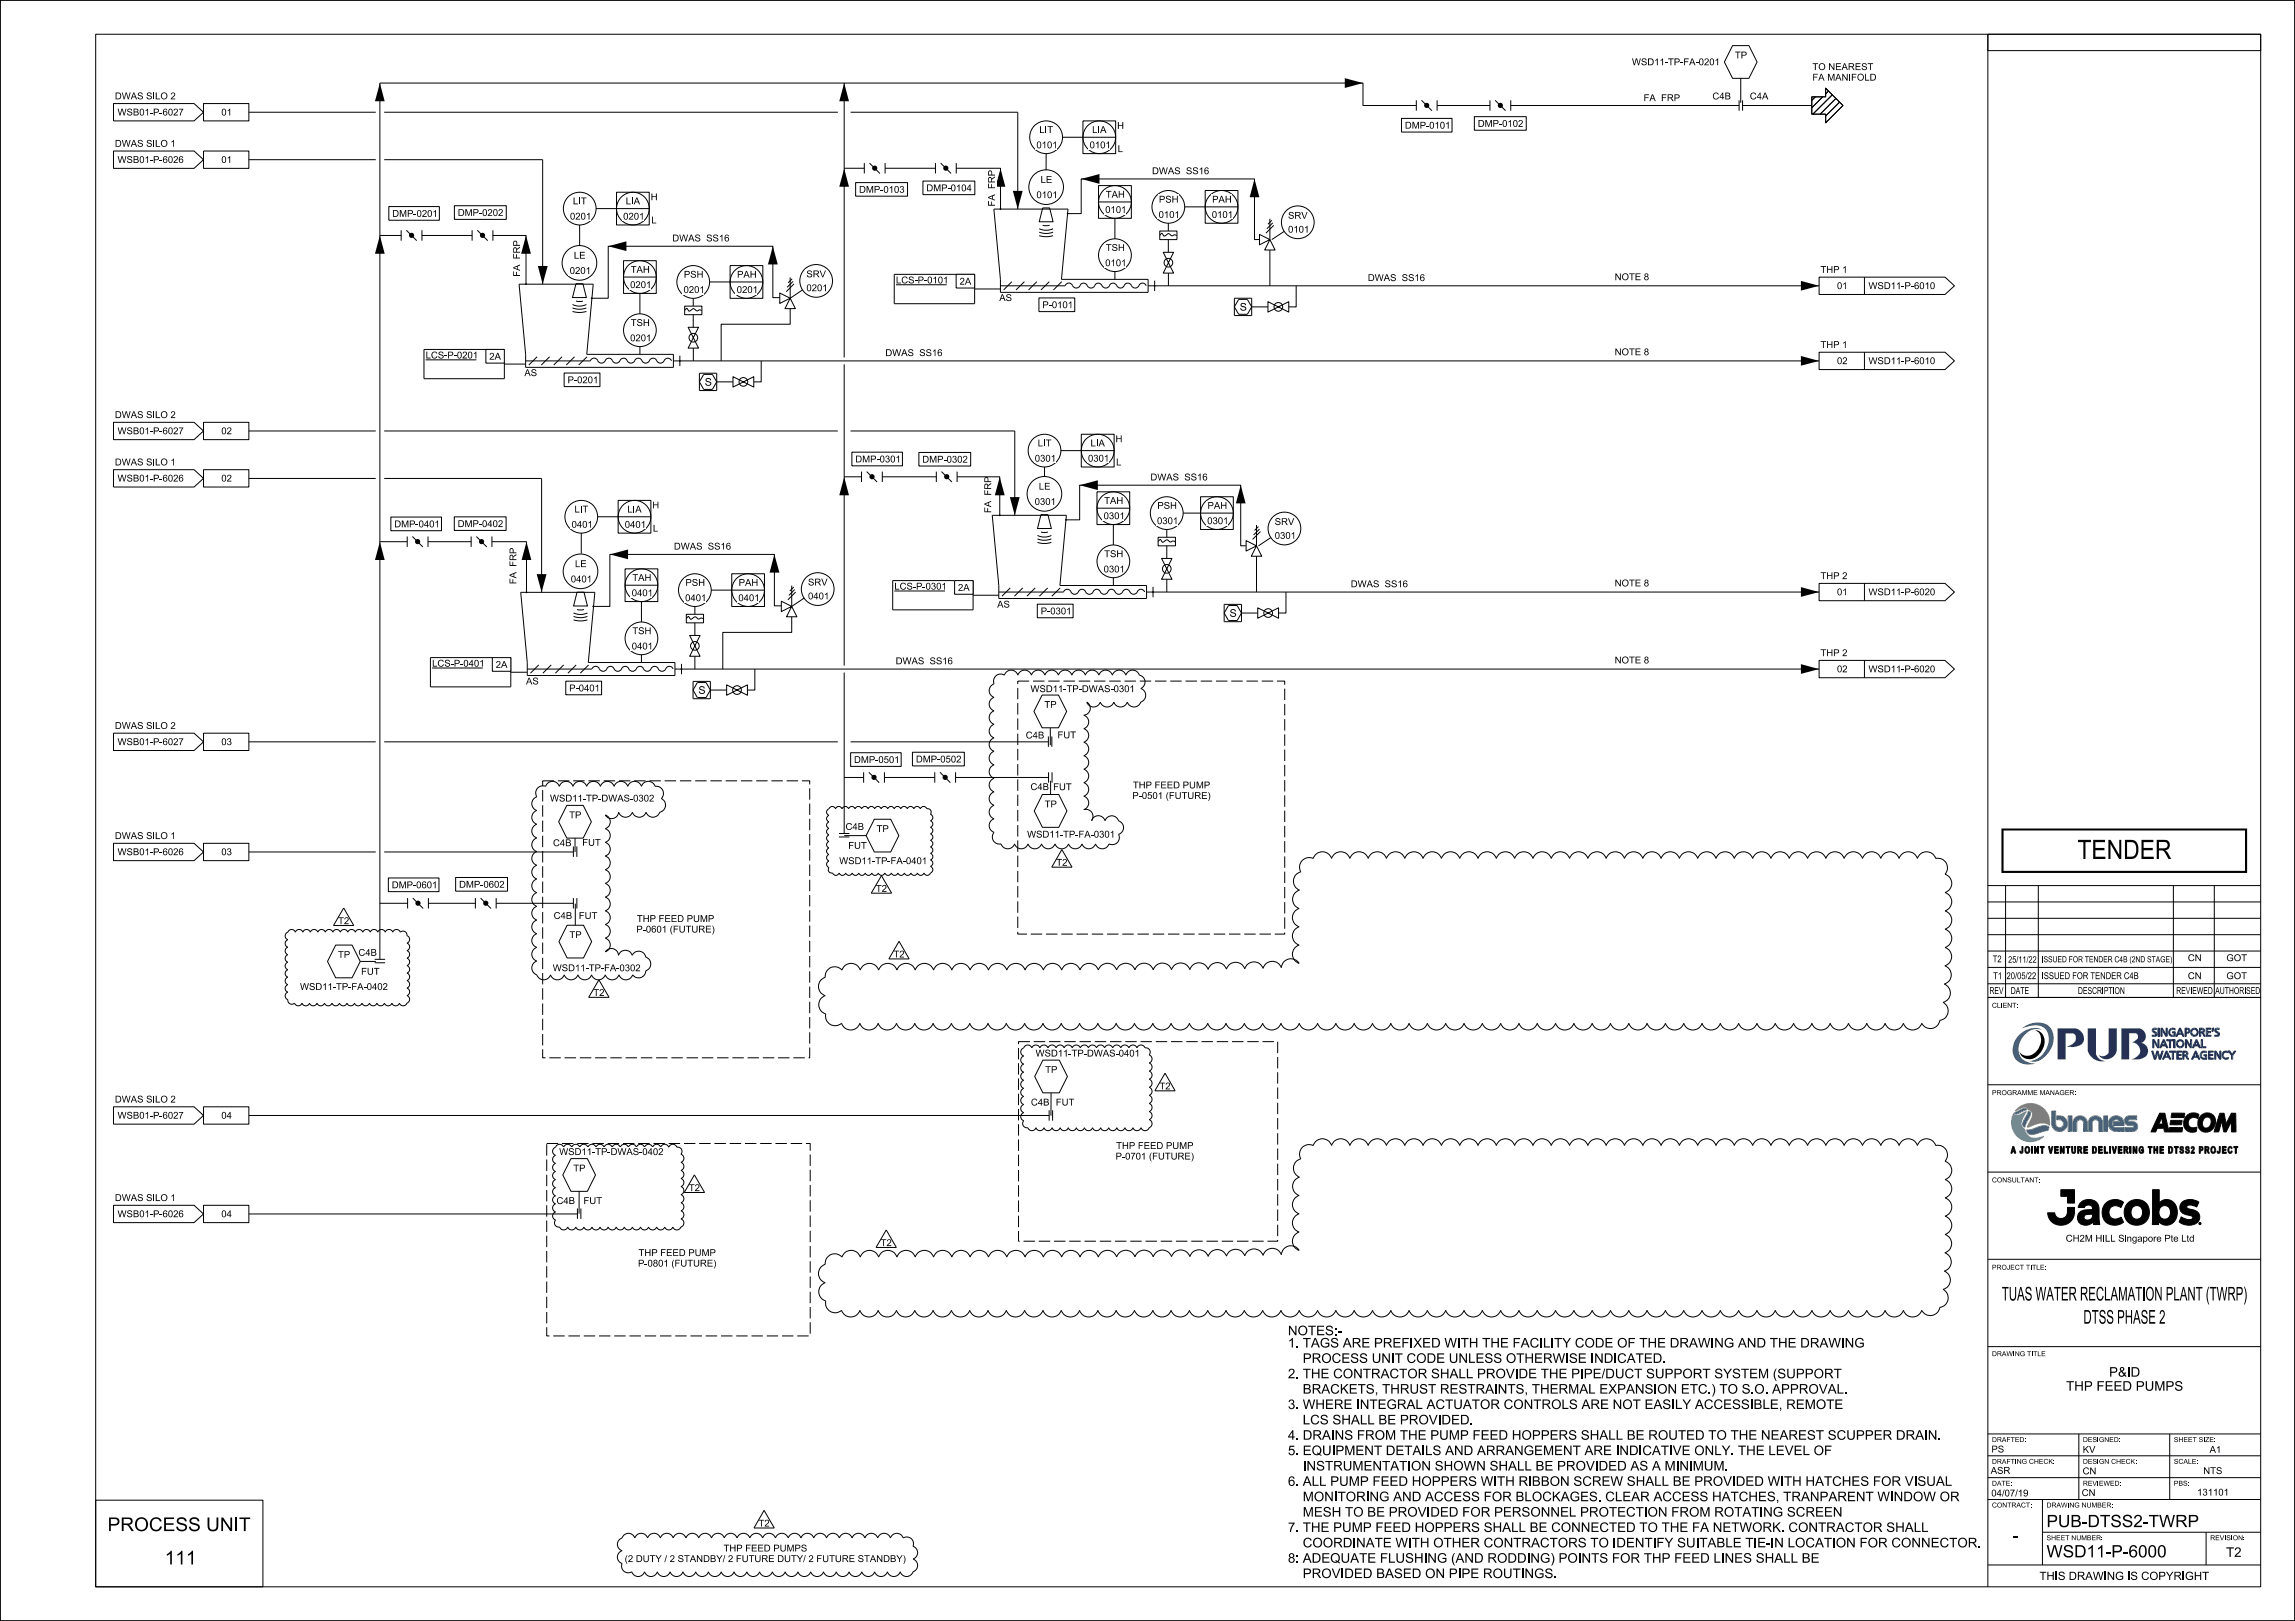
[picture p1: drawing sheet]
<svg xmlns="http://www.w3.org/2000/svg" width="841mm" height="594mm" viewBox="0 0 841 594" stroke-linecap="round" stroke-linejoin="round" font-family="sans-serif">
<defs><g id="words">
<text font-size="7" x="761.3" y="314.8">TENDER</text>
<g font-size="5">
<text x="733.6" y="476.6">TUAS WATER RECLAMATION PLANT (TWRP)</text>
<text x="763.5" y="485.1">DTSS PHASE 2</text>
<text x="39.4" y="561.1">PROCESS UNIT</text>
<text x="60.4" y="573.3">111</text>
</g>
<g font-size="4.5">
<text x="749.9" y="559.6">PUB-DTSS2-TWRP</text>
<text x="737.5" y="565">-</text>
<text x="749.9" y="570.7">WSD11-P-6000</text>
</g>
<g font-size="3.5">
<text x="472" y="489.3">NOTES:-</text>
<text x="472" y="493.8">1. TAGS ARE PREFIXED WITH THE FACILITY CODE OF THE DRAWING AND THE DRAWING</text>
<text x="477.2" y="499.4">PROCESS UNIT CODE UNLESS OTHERWISE INDICATED.</text>
<text x="472" y="505.1">2. THE CONTRACTOR SHALL PROVIDE THE PIPE/DUCT SUPPORT SYSTEM (SUPPORT</text>
<text x="757.1" y="509.6">THP FEED PUMPS</text>
<text x="772.9" y="504.5">P&amp;ID</text>
<text x="477.1" y="510.7">BRACKETS, THRUST RESTRAINTS, THERMAL EXPANSION ETC.) TO S.O. APPROVAL.</text>
<text x="472" y="516.3">3. WHERE INTEGRAL ACTUATOR CONTROLS ARE NOT EASILY ACCESSIBLE, REMOTE</text>
<text x="477.2" y="522">LCS SHALL BE PROVIDED.</text>
<text x="472" y="527.6">4. DRAINS FROM THE PUMP FEED HOPPERS SHALL BE ROUTED TO THE NEAREST SCUPPER DRAIN.</text>
<text x="472" y="533.2">5. EQUIPMENT DETAILS AND ARRANGEMENT ARE INDICATIVE ONLY. THE LEVEL OF</text>
<text x="477" y="538.9">INSTRUMENTATION SHOWN SHALL BE PROVIDED AS A MINIMUM.</text>
<text x="472" y="544.5">6. ALL PUMP FEED HOPPERS WITH RIBBON SCREW SHALL BE PROVIDED WITH HATCHES FOR VISUAL</text>
<text x="477.1" y="550.1">MONITORING AND ACCESS FOR BLOCKAGES. CLEAR ACCESS HATCHES, TRANPARENT WINDOW OR</text>
<text x="477.1" y="555.8">MESH TO BE PROVIDED FOR PERSONNEL PROTECTION FROM ROTATING SCREEN</text>
<text x="472" y="561.4">7. THE PUMP FEED HOPPERS SHALL BE CONNECTED TO THE FA NETWORK. CONTRACTOR SHALL</text>
<text x="477" y="567">COORDINATE WITH OTHER CONTRACTORS TO IDENTIFY SUITABLE TIE-IN LOCATION FOR CONNECTOR.</text>
<text x="472" y="572.7">8: ADEQUATE FLUSHING (AND RODDING) POINTS FOR THP FEED LINES SHALL BE</text>
<text x="815.7" y="570.5">T2</text>
<text x="477.2" y="578.3">PROVIDED BASED ON PIPE ROUTINGS.</text>
</g>
<text font-size="3" x="747.4" y="579">THIS DRAWING IS COPYRIGHT</text>
<g font-size="2.5">
<text x="598" y="23.9">WSD11-TP-FA-0201</text>
<text x="635.8" y="21.4">TP</text>
<text x="664.2" y="29.5">FA MANIFOLD</text>
<text x="664.2" y="25.7">TO NEAREST</text>
<text x="42.1" y="36.4">DWAS SILO 2</text>
<text x="602.3" y="37.1">FA</text>
<text x="609.1" y="37.1">FRP</text>
<text x="627.5" y="36.4">C4B</text>
<text x="641.2" y="36.4">C4A</text>
<text x="43.1" y="42.3">WSB01-P-6027</text>
<text x="81.1" y="42.3">01</text>
<text x="409.4" y="47.2">H</text>
<text x="514.8" y="47.1">DMP-0101</text>
<text x="541.5" y="46.5">DMP-0102</text>
<text x="42.1" y="53.8">DWAS SILO 1</text>
<text x="380.9" y="48.7">LIT</text>
<text x="400.2" y="48.7">LIA</text>
<text x="43.1" y="59.7">WSB01-P-6026</text>
<text x="81.1" y="59.7">01</text>
<text x="379.8" y="54.3">0101</text>
<text x="399.3" y="54.3">0101</text>
<text x="409.6" y="55.7">L</text>
<text x="422.2" y="63.8">DWAS</text>
<text x="435.5" y="63.8">SS16</text>
<text x="314.8" y="70.7">DMP-0103</text>
<text x="339.4" y="70.1">DMP-0104</text>
<text x="364.6" y="69.3" transform="rotate(-90 364.6 69.3)">FRP</text>
<text x="381.3" y="67">LE</text>
<text x="209.9" y="74.9">LIT</text>
<text x="229.3" y="74.9">LIA</text>
<text x="238.5" y="73.4">H</text>
<text x="364.6" y="75.7" transform="rotate(-90 364.6 75.7)">FA</text>
<text x="379.8" y="72.6">0101</text>
<text x="405.2" y="72.5">TAH</text>
<text x="424.7" y="74.3">PSH</text>
<text x="444.2" y="74.3">PAH</text>
<text x="143.7" y="79.5">DMP-0201</text>
<text x="167.8" y="79.1">DMP-0202</text>
<text x="208.9" y="80.5">0201</text>
<text x="228.4" y="80.5">0201</text>
<text x="238.7" y="81.9">L</text>
<text x="405" y="78">0101</text>
<text x="424.6" y="79.9">0101</text>
<text x="444.1" y="79.9">0101</text>
<text x="472" y="80.2">SRV</text>
<text x="246.4" y="88.5">DWAS</text>
<text x="259.7" y="88.5">SS16</text>
<text x="472" y="85.3">0101</text>
<text x="190.6" y="95" transform="rotate(-90 190.6 95)">FRP</text>
<text x="210.3" y="94.8">LE</text>
<text x="405.2" y="92">TSH</text>
<text x="190.6" y="101.4" transform="rotate(-90 190.6 101.4)">FA</text>
<text x="208.8" y="100.4">0201</text>
<text x="231.1" y="100">TAH</text>
<text x="250.6" y="101.8">PSH</text>
<text x="270.1" y="101.8">PAH</text>
<text x="295.5" y="101.6">SRV</text>
<text x="405" y="97.5">0101</text>
<text x="667.1" y="100">THP 1</text>
<text x="230.9" y="105.6">0201</text>
<text x="250.5" y="107.4">0201</text>
<text x="270" y="107.4">0201</text>
<text x="295.5" y="106.7">0201</text>
<text x="328.3" y="103.9">LCS-P-0101</text>
<text x="351.6" y="104.3">2A</text>
<text x="501.2" y="103">DWAS</text>
<text x="514.6" y="103">SS16</text>
<text x="591.7" y="102.7">NOTE 8</text>
<text x="673.2" y="105.9">01</text>
<text x="684.7" y="105.9">WSD11-P-6010</text>
<text x="366.2" y="110.3">AS</text>
<text x="382" y="112.9">P-0101</text>
<text x="231.1" y="119.5">TSH</text>
<text x="230.9" y="125">0201</text>
<text x="156" y="131.4">LCS-P-0201</text>
<text x="179.3" y="131.8">2A</text>
<text x="324.4" y="130.5">DWAS</text>
<text x="337.8" y="130.5">SS16</text>
<text x="591.7" y="130.2">NOTE 8</text>
<text x="667.1" y="127.5">THP 1</text>
<text x="192.2" y="137.8">AS</text>
<text x="673.2" y="133.4">02</text>
<text x="684.7" y="133.4">WSD11-P-6010</text>
<text x="208" y="140.4">P-0201</text>
<text x="42.1" y="153.2">DWAS SILO 2</text>
<text x="43.1" y="159.1">WSB01-P-6027</text>
<text x="81.1" y="159.1">02</text>
<text x="380.3" y="163.6">LIT</text>
<text x="399.6" y="163.6">LIA</text>
<text x="408.8" y="162.1">H</text>
<text x="42.1" y="170.5">DWAS SILO 1</text>
<text x="313.4" y="169.4">DMP-0301</text>
<text x="338" y="169.5">DMP-0302</text>
<text x="379.2" y="169.2">0301</text>
<text x="398.7" y="169.2">0301</text>
<text x="409" y="170.6">L</text>
<text x="43.1" y="176.5">WSB01-P-6026</text>
<text x="81.1" y="176.5">02</text>
<text x="380.7" y="179.4">LE</text>
<text x="421.6" y="176">DWAS</text>
<text x="434.9" y="176">SS16</text>
<text x="363.2" y="181.6" transform="rotate(-90 363.2 181.6)">FRP</text>
<text x="379.2" y="185">0301</text>
<text x="404.6" y="184.7">TAH</text>
<text x="210.5" y="187.8">LIT</text>
<text x="229.9" y="187.8">LIA</text>
<text x="239" y="186.3">H</text>
<text x="363.2" y="188" transform="rotate(-90 363.2 188)">FA</text>
<text x="404.4" y="190.3">0301</text>
<text x="424.1" y="186.5">PSH</text>
<text x="442.5" y="186.5">PAH</text>
<text x="144.5" y="193.2">DMP-0401</text>
<text x="167.7" y="193.1">DMP-0402</text>
<text x="209.5" y="193.4">0401</text>
<text x="229" y="193.4">0401</text>
<text x="239.3" y="194.8">L</text>
<text x="424" y="192.1">0301</text>
<text x="442.4" y="192.1">0301</text>
<text x="467.1" y="192.4">SRV</text>
<text x="467.1" y="197.5">0301</text>
<text x="246.9" y="201.4">DWAS</text>
<text x="260.3" y="201.4">SS16</text>
<text x="189.2" y="207.7" transform="rotate(-90 189.2 207.7)">FRP</text>
<text x="210.7" y="207.8">LE</text>
<text x="404.4" y="209.8">0301</text>
<text x="404.6" y="204.2">TSH</text>
<text x="189.2" y="214.1" transform="rotate(-90 189.2 214.1)">FA</text>
<text x="209.2" y="213.4">0401</text>
<text x="231.7" y="212.9">TAH</text>
<text x="251.2" y="214.7">PSH</text>
<text x="270.7" y="214.7">PAH</text>
<text x="296.1" y="214.6">SRV</text>
<text x="495" y="215.2">DWAS</text>
<text x="508.3" y="215.2">SS16</text>
<text x="591.7" y="214.9">NOTE 8</text>
<text x="667.1" y="212.2">THP 2</text>
<text x="231.5" y="218.5">0401</text>
<text x="251.1" y="220.3">0401</text>
<text x="270.6" y="220.3">0401</text>
<text x="296.1" y="219.6">0401</text>
<text x="327.7" y="216.1">LCS-P-0301</text>
<text x="351" y="216.5">2A</text>
<text x="673.2" y="218.1">01</text>
<text x="684.7" y="218.1">WSD11-P-6020</text>
<text x="365.4" y="222.7">AS</text>
<text x="381.4" y="225.1">P-0301</text>
<text x="231.7" y="232.4">TSH</text>
<text x="231.5" y="238">0401</text>
<text x="158.3" y="244.3">LCS-P-0401</text>
<text x="181.7" y="244.7">2A</text>
<text x="328.2" y="243.4">DWAS</text>
<text x="341.6" y="243.4">SS16</text>
<text x="591.7" y="243.1">NOTE 8</text>
<text x="667.1" y="240.4">THP 2</text>
<text x="192.8" y="250.8">AS</text>
<text x="673.2" y="246.4">02</text>
<text x="684.7" y="246.4">WSD11-P-6020</text>
<text x="208.6" y="253.4">P-0401</text>
<text x="377.6" y="253.6">WSD11-TP-DWAS-0301</text>
<text x="382.7" y="259.4">TP</text>
<text x="42.1" y="267.1">DWAS SILO 2</text>
<text x="43.1" y="273">WSB01-P-6027</text>
<text x="81.1" y="273">03</text>
<text x="375.9" y="270.6">C4B</text>
<text x="387.5" y="270.5">FUT</text>
<text x="313" y="279.6">DMP-0501</text>
<text x="335.6" y="279.4">DMP-0502</text>
<text x="201.5" y="293.7">WSD11-TP-DWAS-0302</text>
<text x="377.6" y="289.5">C4B</text>
<text x="385.9" y="289.6">FUT</text>
<text x="414.9" y="292.8">P-0501 (FUTURE)</text>
<text x="415.1" y="288.9">THP FEED PUMP</text>
<text x="208.6" y="299.8">TP</text>
<text x="382.8" y="295.9">TP</text>
<text x="309.9" y="304.1">C4B</text>
<text x="321.2" y="304.9">TP</text>
<text x="42.1" y="307.5">DWAS SILO 1</text>
<text x="202.6" y="310.1">C4B</text>
<text x="213.4" y="309.9">FUT</text>
<text x="310.8" y="311">FUT</text>
<text x="376.4" y="306.9">WSD11-TP-FA-0301</text>
<text x="43.1" y="313.4">WSB01-P-6026</text>
<text x="81.1" y="313.4">03</text>
<text x="307.5" y="316.7">WSD11-TP-FA-0401</text>
<text x="387.1" y="317.2">T2</text>
<text x="143.6" y="325.5">DMP-0601</text>
<text x="168.2" y="325.3">DMP-0602</text>
<text x="321" y="326.8">T2</text>
<text x="123.9" y="338.6">T2</text>
<text x="202.9" y="336.7">C4B</text>
<text x="212.1" y="336.7">FUT</text>
<text x="233.2" y="341.7">P-0601 (FUTURE)</text>
<text x="233.4" y="337.9">THP FEED PUMP</text>
<text x="208.7" y="343.8">TP</text>
<text x="123.9" y="351">TP</text>
<text x="131.3" y="350.3">C4B</text>
<text x="327.4" y="350.9">T2</text>
<text x="730.2" y="352.6">T2</text>
<text x="801.7" y="352.2">CN</text>
<text x="815.8" y="352.2">GOT</text>
<text x="132.3" y="357.2">FUT</text>
<text x="202.5" y="355.9">WSD11-TP-FA-0302</text>
<text x="730.4" y="358.8">T1</text>
<text x="735.3" y="358.8">20/05/22</text>
<text x="748.2" y="358.8">ISSUED FOR TENDER C4B</text>
<text x="801.7" y="358.8">CN</text>
<text x="815.8" y="358.8">GOT</text>
<text x="109.9" y="362.8">WSD11-TP-FA-0402</text>
<text x="217.4" y="365">T2</text>
<text x="729" y="364.2">REV</text>
<text x="736.8" y="364.2">DATE</text>
<text x="761.5" y="364.2">DESCRIPTION</text>
<text x="797.5" y="364.2">REVIEWED</text>
<text x="811.8" y="364.2">AUTHORISED</text>
<text x="379.5" y="387.2">WSD11-TP-DWAS-0401</text>
<text x="383" y="393.2">TP</text>
<text x="424.9" y="399.2">T2</text>
<text x="42.1" y="404">DWAS SILO 2</text>
<text x="377.8" y="405.1">C4B</text>
<text x="386.9" y="405.1">FUT</text>
<text x="43.1" y="409.9">WSB01-P-6027</text>
<text x="81.1" y="409.9">04</text>
<text x="204.9" y="423.3">WSD11-TP-DWAS-0402</text>
<text x="408.8" y="424.9">P-0701 (FUTURE)</text>
<text x="409" y="421">THP FEED PUMP</text>
<text x="210.1" y="429.3">TP</text>
<text x="252.4" y="436.5">T2</text>
<text x="42.1" y="440.1">DWAS SILO 1</text>
<text x="203.9" y="441.2">C4B</text>
<text x="213.8" y="441.2">FUT</text>
<text x="43.1" y="446">WSB01-P-6026</text>
<text x="81.1" y="446">04</text>
<text x="757" y="455">CH2M HILL Singapore Pte Ltd</text>
<text x="234" y="460.3">THP FEED PUMP</text>
<text x="322.7" y="456.6">T2</text>
<text x="233.8" y="464.1">P-0801 (FUTURE)</text>
<text x="729.8" y="532.2">PS</text>
<text x="763.2" y="532.4">KV</text>
<text x="809.7" y="532.4">A1</text>
<text x="729.5" y="540.1">ASR</text>
<text x="763.2" y="540.3">CN</text>
<text x="807.4" y="540.2">NTS</text>
<text x="729.7" y="548.4">04/07/19</text>
<text x="762.8" y="548.2">CN</text>
<text x="805.1" y="548">131101</text>
<text x="278" y="559.4">T2</text>
<text x="265.1" y="568.5">THP FEED PUMPS</text>
<text x="228.9" y="572.4">(2 DUTY / 2 STANDBY/ 2 FUTURE DUTY/ 2 FUTURE STANDBY)</text>
</g>
<text font-size="2.4" x="735.9" y="352.8">25/11/22</text>
<text font-size="2.2" x="748.2" y="352.6">ISSUED FOR TENDER C4B (2ND STAGE)</text>
<g font-size="1.8">
<text x="730" y="369.3">CLIENT:</text>
<text x="730" y="401.3">PROGRAMME MANAGER:</text>
<text x="730" y="433.3">CONSULTANT:</text>
<text x="730" y="465.3">PROJECT TITLE:</text>
<text x="730" y="497">DRAWING TITLE</text>
<text x="730" y="528.4">DRAFTED:</text>
<text x="763.3" y="528.4">DESIGNED:</text>
<text x="796.6" y="528.4">SHEET SIZE:</text>
<text x="730" y="536.4">DRAFTING CHECK:</text>
<text x="763.3" y="536.4">DESIGN CHECK:</text>
<text x="796.6" y="536.4">SCALE:</text>
<text x="730" y="544.4">DATE:</text>
<text x="763.3" y="544.4">REVIEWED:</text>
<text x="796.6" y="544.4">PBS:</text>
<text x="730" y="552.4">CONTRACT:</text>
<text x="749.9" y="552.4">DRAWING NUMBER:</text>
<text x="749.9" y="564.4">SHEET NUMBER:</text>
<text x="809.9" y="564.4">REVISION:</text>
</g>
</g></defs>
<g fill="#17308f">
<path d="M754 376.8h6.5a3.6 3.6 0 0 1 2.2 6l-2.7 .8-2.7-.2a3.3 3.3 0 0 0 3.3-3.9l-.9-.8h-2.7v9.5h-3z" fill-rule="evenodd"/>
<path d="M765 376.8h3.1v9.4a3.7 3.7 0 0 0 3.5 2.6 5.5 5.5 0 0 1-6.6-3.8z" fill-rule="evenodd"/>
<path d="M772.7 376.8h3v7.8a3.7 3.7 0 0 1-2.6 3.4 3.7 3.7 0 0 1-4.1-1.5 2.47 2.47 0 0 0 3.7-.8z" fill-rule="evenodd"/>
<path d="M777.3 376.8h6.7a2.85 2.85 0 0 1 2.3 2.4 2.85 2.85 0 0 1-1.5 3 3 3 0 0 1 2.4 3.1 3 3 0 0 1-2.9 2.8l-3.5 .1a3.3 3.3 0 0 0 3.2-4.3 3.1 3.1 0 0 0-2.8-1.9 2.52 2.52 0 0 0 2.2-2.6l-.8-.8h-2.4v9.6h-2.9z" fill-rule="evenodd"/>
</g>
<path d="M740.9 376.8a8.3 8.3 0 0 1 9.7-.9 7.6 7.6 0 0 1-.8 10.8 5.4 5.4 0 0 1-6 2.1 8 8 0 0 0 6.1-11.4 6.7 6.7 0 0 0-7.6-1z" fill-rule="evenodd" fill="#0057b8"/>
<path d="M739.8 379.4a7.2 7.2 0 0 1 8.2-2.1l.2 .2a6.4 6.4 0 0 0-8 4.3 5.4 5.4 0 0 0 5.3 7.9h.3a6 6 0 0 1-8.2-4.1l.2-2.5a7.7 7.7 0 0 1 2-3.7z" fill-rule="evenodd" fill="#008c95"/>
<g fill="none" stroke="#17308f" stroke-width=".37">
<path d="M789.1 376.9l1.3-.1-.2 .5-.6-.1-.4 .4 1.1 1v.8l-.4 .4h-1.2v-.5h.9l.3-.3-1-.9a.85 .85 0 0 1 .2-1.2zM790.8 376.8h.5v3h-.5zM791.9 376.8h.5l1.2 2.1 .1-2.1h.5v3h-.5l-1.3-2.2-.1 2.2h-.4zM795.2 377.1l.3-.2a.89 .89 0 0 1 .9-.3 .89 .89 0 0 1 .7 .8 1.16 1.16 0 0 0-1.8 .2 1.16 1.16 0 0 0 .5 1.7h.9l-.1-.8h-.5v-.4h1v1.7h-1.3a1.55 1.55 0 0 1-.6-2.7zM796.6 378.5l.1 .1M798.7 376.8h.3l1.4 3h-.5l-.3-.7h-1.5l-.3 .7h-.5zM798.9 377.4l.5 1.2h-1.1zM800.7 376.8h1a.99 .99 0 0 1 .8 1.2 .99 .99 0 0 1-1.4 .6v1.2h-.4zM801.1 377.2l.8 .1 .2 .7-1 .2zM806 376.8h1a.86 .86 0 0 1 .8 .6 .86 .86 0 0 1-.4 1l.7 1.4h-.5l-.6-1.3h-.6v1.3h-.4zM806.4 377.2l.8 .1 .2 .6-1 .2zM807 378.5h.1"/>
<path d="M808.5 376.8h1.7v.3h-1.2v.9h1v.4h-1v1h1.2v.4h-1.7zM810.9 376.8h.4M810.9 376.8h.4l-.3 1.1h-.5zM812 376.9l1.3-.1-.2 .5-.5-.1-.5 .4 1.2 1.2-.4 1h-1.3v-.5h1l.2-.3-1-.9a.85 .85 0 0 1 .2-1.2zM788.5 385.2h.5l.7 2.2 .7-2.2h.4l.7 2.2 .7-2.2h.5l-.9 3h-.6l-.6-2.3-.6 2.3h-.6zM788.8 381h.6l1.3 2.1 .1-2.1h.4v3h-.5l-1.4-2.2v2.2h-.5zM792.7 381h.4l1.3 3h-.4l-.4-.7h-1.4l-.4 .7h-.4zM792.9 381.6l.5 1.2h-1.1zM793.8 385.2h.3l1.4 3h-.5l-.3-.8h-1.5l-.3 .8h-.5zM794 385.8l.5 1.2h-1.1zM794 381h2.4v.4h-1v2.6h-.4v-2.6h-1zM795.1 385.2h2.3v.4h-.9v2.6h-.5v-2.6h-.9z"/>
<path d="M796.5 381h.6v3h-.6zM797.7 385.2h1.7v.3h-1.2v.9h1.1v.4h-1.1v.9h1.2v.5h-1.7zM799.9 385.2h1a.86 .86 0 0 1 .8 .6 .86 .86 0 0 1-.4 1l.7 1.4h-.5l-.6-1.3h-.6v1.3h-.4zM800.3 385.6l.8 .1 .2 .5-1 .3zM800.8 381h.5l1.4 2.1v-2.1h.4v3h-.5l-1.3-2.2v2.2h-.5zM800.9 386.9h.1M804.4 385.2h.4l1.3 3h-.4l-.3-.8h-1.5l-.3 .8h-.5zM804.6 385.8l.6 1.2h-1.1zM804.7 381h.3l1.4 3h-.5l-.3-.7h-1.4l-.4 .7h-.4zM804.9 381.6l.5 1.2h-1.1zM806.6 381h.5v2.5h1.3v.5h-1.8zM806.7 385.5l.3-.2a.93 .93 0 0 1 1-.3 .93 .93 0 0 1 .6 .8 1.17 1.17 0 0 0-1.7 .2 1.17 1.17 0 0 0 .5 1.7h.8v-.8h-.6v-.4h1v1.7h-1.3a1.56 1.56 0 0 1-.6-2.7z"/>
<path d="M808.2 387.7h.1M809.3 385.2h1.7v.3h-1.2v.9h1.1v.4h-1.1v.9h1.2v.5h-1.7zM811.6 385.2h.5l1.3 2.1v-2.1h.5v3h-.5l-1.4-2.2v2.2h-.4z"/>
<circle cx="804.2" cy="378.2" r="1.03"/>
<circle cx="804.2" cy="378.2" r="1.46"/>
<circle cx="798.9" cy="382.4" r="1.03"/>
<circle cx="798.9" cy="382.4" r="1.46"/>
</g>
<path d="M814.7 385.5a1.84 1.84 0 0 1 1.9-.2v.5a1.16 1.16 0 0 0-1.6 0 1.16 1.16 0 0 0 0 1.6 1.16 1.16 0 0 0 1.6 .1 .91 .91 0 0 1-.6 .8 .91 .91 0 0 1-1-.3 1.57 1.57 0 0 1-.3-2.5z" fill-rule="evenodd" fill="#17308f"/>
<path d="M814.7 385.5l.3-.2a.91 .91 0 0 1 1-.3 .91 .91 0 0 1 .6 .8 1.15 1.15 0 0 0-1.6 0 1.15 1.15 0 0 0 0 1.6 1.15 1.15 0 0 0 1.6 .1 .91 .91 0 0 1-.6 .8 .91 .91 0 0 1-1-.3 1.57 1.57 0 0 1-.3-2.5zM816.6 385.2h.5l.9 1.1 .8-1.1h.5l-1.1 1.6v1.4h-.5v-1.4zM816.6 385.2h.5" fill="none" stroke="#17308f" stroke-width=".37"/>
<g fill="#17308f">
<path d="M808.5 376.8h1.7v.3h-1.2v.9h1v.4h-1v1h1.2v.4h-1.7z" fill-rule="evenodd"/>
<path d="M791.9 376.8h.5l1.2 2.1 .1-2.1h.5v3h-.5l-1.3-2.2-.1 2.2h-.4z" fill-rule="evenodd"/>
<path d="M790.8 376.8h.5v3h-.5z" fill-rule="evenodd"/>
<path d="M788.9 377l.4-.2h1.1l-.2 .5-.6-.1-.4 .3 1.2 1.3-.5 1h-1.2v-.5h.9l.3-.3-1.1-1.1z" fill-rule="evenodd"/>
<path d="M795.2 377.1a1.66 1.66 0 0 1 1.9-.1v.4a1.19 1.19 0 0 0-1.7 .2 1.19 1.19 0 0 0 .2 1.7h1l.1-.8h-.6v-.4h1v1.7h-1.3a1.55 1.55 0 0 1-.6-2.7z" fill-rule="evenodd"/>
<path d="M798.7 376.8h.3l1.4 3h-.5l-.3-.7h-1.5l-.3 .7h-.5zM798.9 377.4l-.6 1.2h1.1z" fill-rule="evenodd"/>
<path d="M800.7 376.8h1a.99 .99 0 0 1 .8 1.2 .99 .99 0 0 1-1.4 .6v1.2h-.4zM801.1 377.2v1l1-.2-.2-.7z" fill-rule="evenodd"/>
<path d="M802.7 378.2a1.46 1.46 0 0 0 2.9 0 1.46 1.46 0 0 0-2.9 0zM803.1 378.2a1.05 1.05 0 0 1 2.1 0 1.05 1.05 0 0 1-2.1 0z" fill-rule="evenodd"/>
<path d="M806 376.8h1a.86 .86 0 0 1 .8 .6 .86 .86 0 0 1-.4 1l.7 1.4h-.5l-.6-1.3h-.5v1.3h-.5zM806.5 377.2v.9l.8-.1-.1-.7z" fill-rule="evenodd"/>
<path d="M810.9 376.8h.4l-.3 1.1h-.5z" fill-rule="evenodd"/>
<path d="M811.8 377l.5-.2h1l-.2 .5-.5-.1-.5 .3 1.2 1.3-.4 1h-1.3v-.5h1l.2-.3-1.1-1.1z" fill-rule="evenodd"/>
<path d="M788.8 381h.6l1.3 2.1 .1-2.1h.4v3h-.5l-1.4-2.2v2.2h-.5z" fill-rule="evenodd"/>
<path d="M797.5 382.4a1.45 1.45 0 0 0 2.9 0 1.45 1.45 0 0 0-2.9 0zM797.9 382.4a1.03 1.03 0 0 1 2 0 1.03 1.03 0 0 1-2 0z" fill-rule="evenodd"/>
<path d="M792.7 381h.4l1.3 3h-.4l-.4-.7h-1.4l-.4 .7h-.4zM792.9 381.6l-.6 1.2h1.1z" fill-rule="evenodd"/>
<path d="M804.7 381h.3l1.4 3h-.5l-.3-.7h-1.4l-.4 .7h-.4zM804.9 381.6l-.6 1.2h1.1z" fill-rule="evenodd"/>
<path d="M800.8 381h.5l1.4 2.1v-2.1h.4v3h-.5l-1.3-2.2v2.2h-.5z" fill-rule="evenodd"/>
<path d="M794 381h2.4v.4h-1v2.6h-.4v-2.6h-1z" fill-rule="evenodd"/>
<path d="M796.5 381h.6v3h-.6z" fill-rule="evenodd"/>
<path d="M806.6 381h.5v2.5h1.3v.5h-1.8z" fill-rule="evenodd"/>
<path d="M793.8 385.2h.3l1.4 3h-.5l-.3-.8h-1.5l-.3 .8h-.5zM794 385.8l-.6 1.2h1.1z" fill-rule="evenodd"/>
<path d="M795.1 385.2h2.3v.4h-.9v2.6h-.5v-2.6h-.9z" fill-rule="evenodd"/>
<path d="M809.3 385.2h1.7v.3h-1.2v.9h1.1v.4h-1.1v.9h1.2v.5h-1.7z" fill-rule="evenodd"/>
<path d="M811.6 385.2h.5l1.3 2.1v-2.1h.5v3h-.5l-1.4-2.2v2.2h-.4z" fill-rule="evenodd"/>
<path d="M806.7 385.5a1.79 1.79 0 0 1 1.9-.2v.5a1.17 1.17 0 0 0-1.7 .2 1.17 1.17 0 0 0 .5 1.7h.8v-.8h-.6v-.4h1v1.7h-1.3a1.56 1.56 0 0 1-.6-2.7z" fill-rule="evenodd"/>
<path d="M797.7 385.2h1.7v.3h-1.2v.9h1.1v.4h-1.1v.9h1.2v.5h-1.7z" fill-rule="evenodd"/>
<path d="M799.9 385.2h1a.86 .86 0 0 1 .8 .6 .86 .86 0 0 1-.4 1l.7 1.4h-.5l-.6-1.3h-.6v1.3h-.4zM800.3 385.6v.9l1-.3-.2-.5z" fill-rule="evenodd"/>
<path d="M804.4 385.2h.4l1.3 3h-.4l-.3-.8h-1.5l-.3 .8h-.5zM804.6 385.8l-.5 1.2h1.1z" fill-rule="evenodd"/>
<path d="M788.5 385.2h.5l.7 2.2 .7-2.2h.4l.7 2.2 .7-2.2h.5l-.9 3h-.6l-.6-2.3-.6 2.3h-.6z" fill-rule="evenodd"/>
<path d="M816.6 385.2h.5l.9 1.1 .8-1.1h.5l-1.1 1.6v1.4h-.5v-1.4z" fill-rule="evenodd"/>
</g>
<path d="M739.2 406.4l1.5-1.2 2-.7 2.3-.1 2.1 .7 1.7 1.1 1.6 2 .6 2.2v1.9l-1.3-.6-1.6-.2-1.6 .3-3.7 1.3 1.8-3.7a2.16 2.16 0 0 0-1.4-2.9l-.5-.6-.9-.2-3.3 1.4z" fill-rule="evenodd" fill="#95c11f"/>
<g fill="none" stroke="#95c11f" stroke-width=".37">
<path d="M738.5 407.1h.1M738.6 407l-.1 .1M739.5 406.7l-.9 .4M739.5 406.7h.1M739.6 406.6h-.1M739.7 406.5l-.1 .1M740.9 405.9l-1.2 .6M740.9 405.9h.1M741 405.9l1.5-.1 .7 .8M742.8 404.5l-2.1 .7-2.1 1.8M742.8 404.5h.1M742.8 413.1h.1"/>
<path d="M742.9 413.1h.1M743 413.1h.1M743.2 406.6l.1 .1M743.3 406.7h.1M743.4 406.7h.1M743.5 406.7h.1M743.6 404.4l-.8 .1M743.6 406.7h.1M743.6 404.4h.1M743.7 406.7v.1a1.94 1.94 0 0 1 .8 2.8M743.7 404.4h.1M743.7 404.3h.8"/>
<path d="M743.7 404.3v.1M743.8 411.2l-1 1.9M743.8 411.1h.1M743.8 411.1v.1M743.8 411v.1M744.5 404.4h.1M744.5 404.3v.1M744.5 409.7h.1M744.5 409.7l-.7 1.3M744.5 409.6h.1M744.5 409.6v.1M744.6 404.4l2.5 .7 2.4 1.8 1.3 2.5 .2 2.9"/>
<path d="M745.1 412.3h.1M745.1 412.3l-2.1 .8M745.9 412l-.7 .2M745.9 412h.1M746.1 411.9l-.2 .1M746.1 411.9h.1M746.2 411.9h.1M746.2 411.9h-.1M746.3 411.8v.1M746.3 411.8h.1M746.4 411.8h.1M746.5 411.8h.1"/>
<path d="M746.5 411.8l1.8-.3 1.7 .3M750 411.8h.1M750 411.8l.1 .1M750.1 411.9h.1M750.1 411.9l.7 .3M750.8 412.2h.1M750.9 412.2h.1M750.9 412.2v.1M751 412.3h.1"/>
</g>
<path d="M740.2 406.8h.1" fill="none" stroke="#497593" stroke-width=".37"/>
<path d="M738.3 407.7l3.3-1.6h.8a.35 .35 0 0 1 .3 .5 .35 .35 0 0 1-.5 .2l-3.1 1.4h-.6z" fill-rule="evenodd" fill="#497593"/>
<g fill="none" stroke="#497593" stroke-width=".37">
<path d="M738.4 407.6l.1 .6 .9-.1M738.4 407.6h.1M738.5 407.6h.1M738.5 407.6h-.1M738.8 407.5l-.2 .1M738.9 407.5h-.1M738.9 407.5h.1M739 407.5h.1M739.4 408.1h.1M739.5 408.1h-.1M739.5 408.1h.1M740.1 406.9l-1.1 .6"/>
<path d="M740.1 406.9h.1M740.2 406.9h-.1M740.2 406.8h.1M740.3 407.7l-.8 .4M740.3 407.7h.1M740.4 406.7l-.1 .1M740.4 407.6l-.1 .1M740.4 406.7h.1M740.4 407.6h.1M741.9 406.1h.1M741.9 406.1l-1.5 .6M742 406.1h.1"/>
<path d="M742.1 406.1h.1M742.2 406.1h.1M742.3 406.1l.4 .5M742.7 406.7h.1M742.7 406.7l-2.3 .9"/>
</g>
<path d="M743.3 407.1h.1a1.44 1.44 0 0 1 .2 2.3l-1.7 3.6-.6-.5v-1.1z" fill-rule="evenodd" fill="#497593"/>
<g fill="none" stroke="#497593" stroke-width=".37">
<path d="M741.9 410.1l-.7 1.8 .2 .7 .6 .5M741.9 410v.1M741.9 410h.1M742 409.9l-.1 .1M742 413.1h.1M742 413v.1M742 413h.1M742.1 412.5h.1M742.1 412.5l-.1 .5M742.2 412.4l-.1 .1M742.2 412.4h.1M742.5 411.6l-.3 .8"/>
<path d="M742.5 411.6h.1M742.5 411.5h.1M742.5 411.5v.1M742.5 408.9v.1M742.5 409l-.5 .9M742.6 408.9h.1M742.6 408.9h-.1M742.6 408.8h.1M742.6 408.8v.1M742.9 410.6l-.4 .9M742.9 410.6h.1M743 408.1l-.4 .7"/>
<path d="M743 410.6h.1M743 407.9v.1M743 408h.1M743 408v.1M743 410.5v.1M743.1 410.4l-.1 .1M743.1 407.9h.1M743.1 407.9h-.1M743.1 410.4h.1M743.1 407.8h.1M743.2 410.2l-.1 .2M743.2 410.2h.1"/>
<path d="M743.2 407.2h.1M743.2 407.2l-.1 .6M743.2 410.1v.1M743.2 410.1h.1M743.3 407.1v.1M743.3 407.2h-.1M743.3 407.1h.1M743.3 410h.1M743.4 409.9h.1M743.4 409.9h-.1M743.4 409.8v.1M743.4 407.1h.1"/>
<path d="M743.4 409.8h.1M743.5 409.7h-.1M743.5 407.1a.92 .92 0 0 1 .6 1.3M743.5 409.7h.1M744 408.5l-.5 1.2M744 408.5h.1M744 408.4v.1M744.1 408.4h.1M744.1 408.4h-.1"/>
</g>
<path d="M751.9 407.1h1.4v5l.4 .6 .6 .4a1.47 1.47 0 0 0 1.9-1.4 1.47 1.47 0 0 0-1.9-1.4h-.6v-1.4h.6a2.88 2.88 0 0 1 3.3 2.4 2.88 2.88 0 0 1-2.4 3.3 2.88 2.88 0 0 1-3.3-2.4z" fill-rule="evenodd" fill="#497593"/>
<g fill="none" stroke="#497593" stroke-width=".37">
<path d="M751.9 407.1h1.4v5l.4 .6 .6 .4a1.47 1.47 0 0 0 1.9-1.4 1.47 1.47 0 0 0-1.9-1.4h-.6v-1.4h.6a2.89 2.89 0 0 1 3.2 3.6M751.9 407.1h.1M751.9 407.1l.1 5.6M752 412.7h.1M752.1 412.7l1.1 1.5 .9 .4h1.1M755.2 414.6h.1M755.3 414.6h.1M755.4 414.5l-.1 .1M757.4 412.7v.1a2.78 2.78 0 0 1-2 1.7M757.4 412.7h.1M757.4 412.6v.1M757.4 412.6h.1"/>
<path d="M757.5 412.6h.1M757.5 412.5v.1"/>
</g>
<path d="M738 407.9v.1a1.33 1.33 0 0 0 2.3 .4l2.3-1.1-1.8 3.3a3 3 0 0 0 1.3 3.4l.3 1.1a4.3 4.3 0 0 0 5 1.7l1.6-.4-2.4 1.5-1.8 .5-1.5-.1a7 7 0 0 1-5.3-10.4z" fill-rule="evenodd" fill="#3abad9"/>
<g fill="none" stroke="#3abad9" stroke-width=".37">
<path d="M737.5 408.9v.1M737.5 409l-.4 2.8 .5 2.1M737.6 408.9h-.1M737.6 413.9h.1M737.6 408.8v.1M737.6 413.9l.7 1.4M737.9 408l-.3 .8M738 407.9h.1M738 407.9v.1M738 408v.1M738.3 415.3h.1M738.3 415.3l.7 .9a7 7 0 0 0 7.4 1.8"/>
<path d="M741.3 409.5h.1M741.3 409.5l-.5 1.1a2.58 2.58 0 0 0 1.1 3.2M741.9 408.6h.1M741.9 408.6l-.6 .9M741.9 408.5v.1M741.9 408.5h.1M742 413.8h.1M742 413.8l.2 .8M742.2 414.6h.1M742.2 414.6v.1M742.2 414.8l.2 .3a3.5 3.5 0 0 0 3.8 1.9M742.2 414.7v.1"/>
<path d="M742.2 407.9v.1M742.2 408l-.3 .5M742.4 407.3l-1.8 .9a1.59 1.59 0 0 1-2.6-.1M742.5 407.3h.1M742.5 407.3h-.1M742.6 407.3h.1M742.6 407.2v.1M742.6 407.2h.1M742.6 407.2l-.1 .1M742.6 407.3l-.3 .6M746.2 417h.1M746.4 418h.1"/>
<path d="M746.5 417.9v.1M746.5 417.9h.1M747.4 416.8l-1.1 .2M747.4 416.8h.1M747.5 416.8h.1M747.6 416.8h-.1M747.6 416.8h.1M747.7 416.7l-.1 .1M747.7 416.7h.1M747.9 416.7h-.2M747.9 416.7h.1M748.1 416.7h-.2"/>
<path d="M748.1 416.6v.1M748.3 416.6h-.2M748.4 416.5v.1M748.4 416.5h.1M748.5 416.5h.1M748.6 416.5h-.1M748.6 416.5h.1M749 416.4h.1M749 416.4l-.4 .1M749 416.4l-2.4 1.5"/>
</g>
<path d="M773.5 409.6l.9-.6 1.1-.1a2.91 2.91 0 0 1 2.9 3.1v.5h-3.9v-1.5l2.2-.1a1.46 1.46 0 0 0-2.6 .3 1.46 1.46 0 0 0 1.6 2h2.7v1.4h-3.6a2.87 2.87 0 0 1-2.1-2.1 2.87 2.87 0 0 1 .8-2.9z" fill-rule="evenodd" fill="#497593"/>
<path d="M772.9 410.3l-.3 1.6a3.3 3.3 0 0 0 4.3 2.7h1.5v-1.4h-1.5a2.11 2.11 0 0 1-2.8-1.1l-.1-.2M773 410.3h.1M773 410.2v.1M773 410.2a2.9 2.9 0 0 1 3.4-1.2 2.9 2.9 0 0 1 2 3v.5h-3.9v-1.5h2.2M773 410.2h.1M774 411.6v.3M774 411.9h.1M774 411.6h.1M776.7 411h.1M776.7 411v-.1a1.45 1.45 0 0 0-1.6-.6 1.45 1.45 0 0 0-1.1 1.3" fill="none" stroke="#497593" stroke-width=".37"/>
<path d="M757.9 408.9h1.4v5.7h-1.4z" fill-rule="evenodd" fill="#497593"/>
<path d="M757.9 408.9h1.4v5.7h-1.4zM757.9 408.9h.1" fill="none" stroke="#497593" stroke-width=".37"/>
<path d="M760.5 409.6l.9-.6 1.2-.1 1 .3 .7 .6 .6 1.4v3.4h-1.4v-1.6a1.99 1.99 0 0 0-1.2-2.7 1.66 1.66 0 0 0-1.3 2.4v1.9h-.9a.4 .4 0 0 1-.5-.1 .4 .4 0 0 1 0-.5v-2.9z" fill-rule="evenodd" fill="#497593"/>
<path d="M759.6 414.6h.1M763.1 409h-1.7l-1.4 1.2-.4 .9v3.5M763.1 409h.1M763.2 409l.2 .1M763.4 409.1v.1M763.4 409.2l.9 .6 .5 1M764.8 410.8h.1M764.8 410.9l.1 3.7h-1.4v-1.6a1.99 1.99 0 0 0-1.2-2.7 1.66 1.66 0 0 0-1.3 2.4v1.9h-1.3M764.8 410.9h.1" fill="none" stroke="#497593" stroke-width=".37"/>
<path d="M766 409.7l1.7-.8 1 .1 1.1 .7 .7 1.3v3.6h-1.3l-.2-3.7a1.28 1.28 0 0 0-1.6-.5 1.28 1.28 0 0 0-.7 1.6v2.6h-1.5l.1-3.5z" fill-rule="evenodd" fill="#497593"/>
<path d="M765.2 414.6h.1M766.7 411.2v3.4h-1.4M766.7 411.1a1.35 1.35 0 0 1 1.9-.6 1.35 1.35 0 0 1 .5 1.9l.1 2.2h1.3v-3.3l-.5-1.3-1.6-1.1-1.8 .3-.6 .5-.7 1.2-.1 3.7M766.7 411.2h.1" fill="none" stroke="#497593" stroke-width=".37"/>
<path d="M770.9 408.9h1.4v5.7h-1.4z" fill-rule="evenodd" fill="#497593"/>
<path d="M770.9 408.9h.1M770.9 408.9v5.7M770.9 408.9h1.4v5.7h-1.4M770.9 414.6h.1" fill="none" stroke="#497593" stroke-width=".37"/>
<path d="M779 409.4l1-.5h3v1.4h-2.8l-.3 .5 .3 .2h1.6l.8 .3 .7 1.2a1.99 1.99 0 0 1-2.8 2.1h-1.8v-1.4l3.1-.1a.35 .35 0 0 0 .1-.4 .35 .35 0 0 0-.4-.2h-.2a1.95 1.95 0 0 1-2.4-.7 1.95 1.95 0 0 1 .1-2.4z" fill-rule="evenodd" fill="#497593"/>
<g fill="none" stroke="#497593" stroke-width=".37">
<path d="M778.7 414.6h.1M780 410.8v.1M780 410.9h.1M780.1 410.4l-.1 .4M780.1 410.9v.1M780.1 410.4h.1M780.1 411h1.7M780.1 410.4l2.9-.1v-1.4h-2.9a1.86 1.86 0 0 0-1.5 2.3 1.86 1.86 0 0 0 2.4 1.3l.9 .2M781.8 411.1h.1M781.9 411.1h.1M781.9 412.7h.1M781.9 412.7v.1"/>
<path d="M781.9 412.8h.1M781.9 412.8l-.3 .4h-2.9v1.4M781.9 411.1l1.1 .7M783 411.8h.1M783.1 411.8v.1M783.1 411.8h.1M783.1 411.9h.1M783.1 411.9l.2 .6a2 2 0 0 1-2.8 2.1h-1.8"/>
</g>
<path d="M742.7 414l1.8-.1 3.8-1.3 1.5-.1a.92 .92 0 0 1 1 .6 .92 .92 0 0 1-.4 1.2l-5.1 1.4a1.86 1.86 0 0 1-2.6-1.7z" fill-rule="evenodd" fill="#497593"/>
<g fill="none" stroke="#497593" stroke-width=".37">
<path d="M744.5 413.9h.1M744.5 413.9l-1.7 .1a1.79 1.79 0 0 0 2.6 1.6l.5-.1M744.5 413.8v.1M744.5 413.8h.1M745.7 413.4h.1M745.7 413.4l-1.1 .4M745.9 415.5h.1M746.8 413l-1.1 .4M746.8 413h.1M746.9 413h.1M747 413h-.1M747 413h.1"/>
<path d="M747.7 412.7h.1M747.7 412.7l-.7 .3M747.8 412.7h.1M747.8 412.7l1.9-.2 1.2 .6M749.3 414.5h.1M749.3 414.5l-3.4 1M749.3 414.4h.1M749.4 414.4h.1M750.4 414.3h.1M750.4 414.3l-1 .1M750.5 414.3h.1M750.8 413.3l-.3 1"/>
<path d="M750.9 413.2h.1M750.9 413.2l-.1 .1M750.9 413.1h.1"/>
</g>
<g fill="none" stroke="#000" stroke-width=".37">
<path d="M.1 .1h840.9v593.9h-840.9zM35.1 12.6h793.3v568.9h-793.3zM728.5 12.6h99.9v5.9h-99.9zM728.5 12.6v568.9M41.6 38h29.5l3.5 3.1-3.5 3.2h-29.5zM74.6 38h16.6v6.3h-16.6zM519 36.8v3.8M520.9 36.8l3.8 3.8M526.6 36.8v3.8M546 36.8v3.8M547.9 36.8l3.8 3.8M553.6 36.8v3.8"/>
<path d="M637.3 36.8v3.8M638.6 36.8v3.8M663.9 35.5h5.1v-3.2l6.4 6.4-6.4 6.3v-3.2h-5.1zM665.2 35.5l-1.3 1.3M667.9 35.5l-4 4M670.1 33.4l-1.1 1M671.4 34.7l-7.1 7.1M672.7 36.1l-5.7 5.7M674.1 37.4l-5.1 5.1M41.6 55.3h29.5l3.5 3.2-3.5 3.2h-29.5zM74.6 55.3h16.6v6.4h-16.6zM91.2 41.1h46.5"/>
<path d="M91.2 58.5h46.5M140.8 58.5h58.1v45.6M140.8 41.1h166.2M311.7 41.1h61.3v35.5M316.7 59.8v3.8M318.6 59.8l3.8 3.8M324.3 59.8v3.8M342.8 59.8v3.8M344.7 59.8l3.8 3.8M350.4 59.8v3.8M396.8 44.3h12v12h-12zM396.8 50.3h12"/>
<path d="M225.9 70.4h12v12h-12zM225.9 76.4h12M364.2 76.6h27.2l-2.4 25.8h31.7v4.7h-54.1v-4.7zM366.6 76.6h.1M382.1 76.2h2.5l1.3 5.1h-5.1zM391.2 78.3h.1M391.2 78.3h5v-12.7h63.5v22.2h1.8M402.6 68h12v12h-12zM402.6 74h12M441.6 69.8h12v12h-12zM441.6 75.8h12M147 84.4v3.8"/>
<path d="M148.9 84.4l3.8 3.8M154.6 84.4v3.8M173 84.4v3.8M174.9 84.4l3.8 3.8M180.6 84.4v3.8M228.5 95.5h12v12h-12zM267.5 97.3h12v12h-12zM380.8 83.8l1.4 .5 1.5 .1 2.2-.6M380.8 85.1l2.9 .4 2.2-.4M380.8 86.4l2.9 .3 2.2-.3M382.1 82.5h2.5M408.6 99.5v2.9"/>
<path d="M425 84.7h6.3v3.1h-6.3zM425 86.2l.7-.7 .3 .3a.69 .69 0 0 0 .5 .6 .69 .69 0 0 0 .8-.2 1.05 1.05 0 0 1 1-.6 1.05 1.05 0 0 1 .9 .7l.3 .1 1-.4 .7 .3M426.3 92.5h3.8l-3.8 7.6h3.8zM428.1 81.8v2.9M461.5 85.9l3.8 1.9 2 3.8h-3.9l1.9-3.8-3.8 1.9zM465.3 80.2v7.6M465.3 91.6v13.1M466.1 80.7l-1.5 1.5M466.4 81.7l-2.1 2.1M466.8 82.6l-2.9 2.8M470.6 84.8l-4.5 3M190.2 104.1h27.2l-2.4 25.8h31.8v4.7h-54.2v-4.7z"/>
<path d="M192.8 104.1h.1M209.8 111.6a5.6 5.6 0 0 0 5.1 0M209.8 112.8l2.9 .5 2.2-.5M209.8 114.1l2.9 .4 2.2-.4M211.1 104h2.5l1.3 5h-5.1zM211.1 110.3l1.5 .2 1-.2M216.8 109.3h.1M228.5 101.5h12M250.9 112.2h6.3v3.1h-6.3zM250.9 113.7l.7-.7 .3 .2a.8 .8 0 0 0 .8 .8 .8 .8 0 0 0 .8-.6 .92 .92 0 0 1 1.6 .4l.3 .1 1-.3 .7 .2M252.2 119.9h3.8l-3.8 7.7h3.8zM254 109.3v2.9"/>
<path d="M267.5 103.3h12M285.7 107.4l3.9 1.9 1.9 3.8h-3.8l1.9-3.8-3.9 1.9zM285.8 109.1h-2.6v-18.9h-60.3v19.1h-6.1M289.6 113.1v5.7h-25.3v13.4M289.6 101.7v7.6M290.3 102.2l-1.5 1.4M290.6 103.1l-2.1 2.2M291 104l-2.9 2.9M294.1 106.2l-4.5 3.1M327.7 100.5h29.5v10.8h-29.5zM370.8 103.2l-3 3M375.4 103.2l-3.1 3"/>
<path d="M379.9 103.2l-3 3M384.5 103.2l-3 3M389.1 103.2l-3.1 3M398.4 104.7a1.64 1.64 0 0 0 1.8 .8 1.64 1.64 0 0 0 1.3-1.4 1.43 1.43 0 0 1 2.3 .6M398.4 104.7a1.5 1.5 0 0 0-1.5-.9 1.5 1.5 0 0 0-1.4 1.2 1.72 1.72 0 0 1-1.7 .4 1.72 1.72 0 0 1-1.2-1.3 1.45 1.45 0 0 0-2.3 .6h-23.7M403.8 104.7a1.64 1.64 0 0 0 1.8 .8 1.64 1.64 0 0 0 1.3-1.4 1.43 1.43 0 0 1 2.3 .6M409.2 104.7a1.64 1.64 0 0 0 1.8 .8 1.64 1.64 0 0 0 1.3-1.4 1.43 1.43 0 0 1 2.3 .6M414.6 104.7a1.64 1.64 0 0 0 1.8 .8 1.64 1.64 0 0 0 1.3-1.4 1.43 1.43 0 0 1 2.3 .6M420.7 104.7h2.4M423.1 104.7h.1M423.1 102.8v3.8M428.2 100.1v4.6"/>
<path d="M452.3 109.3h6.4v6.3h-6.4zM453.9 109.7h3.2l1.6 2.8-1.6 2.7h-3.2l-1.6-2.7zM458.7 112.5h5.9M464.6 110.6v3.8l7.7-3.8v3.8zM475 104.7v7.8h-2.7M666.6 101.6h46.2l3.4 3.1-3.4 3.2h-46.2zM683.2 101.6v6.3M155.4 128.1h29.4v10.7h-29.4zM192.6 132.2h23.8M196.8 130.7l-3 3.1M201.4 130.7l-3 3.1M206 130.7l-3.1 3.1"/>
<path d="M210.5 130.7l-3 3.1M215.1 130.7l-3 3.1M234.5 127v2.9M246.1 132.2a1.54 1.54 0 0 0-1.7-.9 1.54 1.54 0 0 0-1.3 1.3 1.71 1.71 0 0 1-2.8-1 1.59 1.59 0 0 0-2.6 1 1.71 1.71 0 0 1-2.8-1 1.58 1.58 0 0 0-2.6 1 1.73 1.73 0 0 1-2.8-1 1.58 1.58 0 0 0-2.6 1 1.73 1.73 0 0 1-2.8-1 1.58 1.58 0 0 0-2.6 1 1.73 1.73 0 0 1-2.8-1 1.41 1.41 0 0 0-2.3 .6M246.8 132.2h2.3M249.1 132.2h.1M249.1 130.3v3.9M254.1 127.6v4.6M256.3 136.8h6.3v6.3h-6.3zM257.9 137.2h3.2l1.5 2.7-1.5 2.8h-3.2l-1.6-2.8zM262.6 139.9h6M268.6 138v3.8l7.6-3.8v3.8z"/>
<path d="M278.9 132.2v7.7h-2.7M666.6 129.1h46.2l3.4 3.1-3.4 3.2h-46.2zM683.2 129.1v6.3M41.6 154.8h29.5l3.5 3.1-3.5 3.2h-29.5zM74.6 154.8h16.6v6.3h-16.6zM91.2 157.9h46.5M140.8 157.9h166.2M311.7 157.9h60.2v30.9M396.2 159.1h12.1v12h-12.1zM41.6 172.1h29.5l3.5 3.2-3.5 3.2h-29.5zM74.6 172.1h16.6v6.4h-16.6zM91.2 175.3h46.5"/>
<path d="M140.8 175.3h57.7v41.8M315.7 172.8v3.8M317.6 172.8l3.8 3.8M323.3 172.8v3.8M343.1 172.8v3.8M345 172.8l3.8 3.8M350.7 172.8v3.8M396.2 165.1h12.1M149.2 196.6v3.8M151.1 196.6l3.8 3.8M156.8 196.6v3.8M172.6 196.6v3.8"/>
<path d="M174.6 196.6l3.8 3.8M180.3 196.6v3.8M226.5 183.4h12v12h-12zM226.5 189.4h12M363.6 188.8h27.2l-2.4 25.8h31.8v4.7h-54.2v-4.7zM366.4 188.8h.1M380.2 196.2a5.6 5.6 0 0 0 5.1 0M380.2 197.5l2.9 .5 2.2-.5M380.2 198.7l2.1 .5 3-.5M381.5 188.6h2.5l1.3 5.1h-5.1zM381.5 194.9l1.5 .2 1-.2M390.6 190.5h5v-12.7h59.1v22.2h1.8"/>
<path d="M390.6 190.5h.1M402 180.2h12v12h-12zM402 186.2h12M424.4 196.9h6.3v3.1h-6.3zM424.5 198.4l.8-.7 .7 1 .7-.3a1.05 1.05 0 0 1 1-.6 1.05 1.05 0 0 1 .9 .7l1.3-.2 .7 .2M427.6 194v2.9M439.9 182h12v12h-12zM439.9 188h12M456.6 198.1l3.8 1.9 2 3.8h-3.9l1.9-3.8-3.8 1.9zM460.4 192.4v7.6M461.2 193l-1.5 1.4M461.5 193.9l-2.1 2.1"/>
<path d="M461.9 194.8l-2.9 2.9M465.7 197l-4.5 3M190.8 217.1h27.2l-2.4 25.7h31.7v4.7h-54.1v-4.7zM192.9 217.1h.1M211.5 217h2.5l1.3 5.1h-5.1zM229.1 208.4h12v12h-12zM229.1 214.4h12M268.1 210.2h12v12h-12zM268.1 216.2h12M290.1 214.6v7.6M290.9 215.1l-1.5 1.5M291.2 216l-2.1 2.2"/>
<path d="M291.6 217l-2.9 2.8M294.7 219.2l-4.6 3M327.1 212.8h29.5v10.7h-29.5zM370.2 215.4l-3 3.1M374.8 215.4l-3 3.1M379.3 215.4l-3 3.1M383.9 215.4l-3 3.1M388.5 215.4l-3.1 3.1M397.8 216.9a1.51 1.51 0 0 0-1.6-1 1.51 1.51 0 0 0-1.3 1.4 1.73 1.73 0 0 1-2.8-1 1.41 1.41 0 0 0-2.4 .6l-23.7 .1M397.8 216.9a1.64 1.64 0 0 0 1.8 .8 1.64 1.64 0 0 0 1.3-1.4 1.39 1.39 0 0 1 2.3 .6M403.2 216.9a1.64 1.64 0 0 0 1.8 .8 1.64 1.64 0 0 0 1.3-1.4 1.39 1.39 0 0 1 2.3 .6M408 211.7v2.9"/>
<path d="M408.6 216.9a1.65 1.65 0 0 0 1.8 .8 1.65 1.65 0 0 0 1.3-1.4 1.42 1.42 0 0 1 2.4 .6M414.1 216.9a1.64 1.64 0 0 0 1.7 .8 1.64 1.64 0 0 0 1.3-1.4 1.42 1.42 0 0 1 2.4 .6M420.2 217h2.3M422.5 217h.1M422.5 215v3.9M425.7 204.6l3.8 7.7h-3.8l3.8-7.7zM427.6 212.3v4.7M460.4 203.8v13.2M471.2 217v7.6h-2.7M666.6 213.8h46.2l3.4 3.2-3.4 3.1h-46.2zM683.2 213.8v6.3M210.2 224.6l1.4 .5 1.5 .1 2.2-.6"/>
<path d="M210.2 225.9l2.2 .4 2.9-.4M210.2 227.1l2.9 .4 2.2-.4M211.5 223.3l1 .2 1.5-.2M217.4 222.2h.1M235.1 239.9v2.9M251.5 225.1h6.3v3.1h-6.3zM251.5 226.7l.7-.8 .3 .3a.79 .79 0 0 0 .8 .8 .79 .79 0 0 0 .8-.7 .93 .93 0 0 1 1.6 .4l.3 .2 1-.4 .7 .3M252.7 232.9h3.8l-3.8 7.6h3.8zM254.6 222.2v2.9M286.3 222h-2.5v-18.8h-60.3v19h-6.1M286.3 220.3l3.8 1.9 1.9 3.8h-3.8l1.9-3.8-3.8 1.9zM290.1 226v5.7h-25.2v13.5"/>
<path d="M448.6 221.5h6.3v6.3h-6.3zM450.2 221.9h3.2l1.5 2.7-1.5 2.8h-3.2l-1.6-2.8zM454.9 224.6h6M460.9 222.7v3.8l7.6-3.8v3.8zM157.7 241h29.5v10.7h-29.5zM197.4 243.7l-3 3M202 243.7l-3.1 3M206.6 243.7l-3.1 3M211.1 243.7l-3 3M215.7 243.7l-3 3M225 245.1a1.64 1.64 0 0 0 1.8 .9 1.64 1.64 0 0 0 1.3-1.4 1.41 1.41 0 0 1 2.3 .5M225 245.1a1.53 1.53 0 0 0-1.6-.9 1.53 1.53 0 0 0-1.3 1.3 1.74 1.74 0 0 1-2.9-1 1.43 1.43 0 0 0-2.3 .6l-23.7 .1"/>
<path d="M230.4 245.1a1.64 1.64 0 0 0 1.8 .9 1.64 1.64 0 0 0 1.3-1.4 1.41 1.41 0 0 1 2.3 .5M235.8 245.1a1.64 1.64 0 0 0 1.8 .9 1.64 1.64 0 0 0 1.3-1.4 1.41 1.41 0 0 1 2.3 .5M241.2 245.1a1.64 1.64 0 0 0 1.8 .9 1.64 1.64 0 0 0 1.3-1.4 1.41 1.41 0 0 1 2.3 .5M247.3 245.2h2.4M249.7 245.2h.1M249.7 243.3v3.8M254 249.7h6.3v6.3h-6.3zM254.6 240.5v4.7M255.6 250.1h3.1l1.6 2.8-1.6 2.7h-3.1l-1.6-2.7zM260.3 252.9h6M266.3 251v3.8l7.6-3.8v3.8zM276.6 245.2v7.7h-2.7"/>
<path d="M365 247.6l1.5-.6 1.6 .4a2.58 2.58 0 0 1 2.4-1.8 2.58 2.58 0 0 1 2.5 1.8 2.6 2.6 0 0 1 2.5-1.8 2.6 2.6 0 0 1 2.5 1.8 2.58 2.58 0 0 1 2.4-1.8 2.58 2.58 0 0 1 2.5 1.8 2.58 2.58 0 0 1 2.5-1.8 2.58 2.58 0 0 1 2.4 1.8 2.58 2.58 0 0 1 2.5-1.8 2.58 2.58 0 0 1 2.5 1.8 2.58 2.58 0 0 1 2.5-1.8 2.58 2.58 0 0 1 2.4 1.8 2.6 2.6 0 0 1 2.5-1.8 2.6 2.6 0 0 1 2.5 1.8 2.58 2.58 0 0 1 2.5-1.8 2.58 2.58 0 0 1 2.4 1.8 2.58 2.58 0 0 1 2.5-1.8 2.58 2.58 0 0 1 2.5 1.8 2.58 2.58 0 0 1 2.4-1.8 2.58 2.58 0 0 1 2.5 1.8 2.58 2.58 0 0 1 2.1 2.3 2.58 2.58 0 0 1-1.6 2.6 2.59 2.59 0 0 1 1.8 2.5 2.59 2.59 0 0 1-1.8 2.4 2.59 2.59 0 0 1-2.4 1.9 2.59 2.59 0 0 1-2.5-1.8 2.59 2.59 0 0 1-2.5 1.8 2.59 2.59 0 0 1-2.4-1.8 2.62 2.62 0 0 1-2.5 1.8 2.62 2.62 0 0 1-2.5-1.8 2.59 2.59 0 0 1-2.5 1.8 2.59 2.59 0 0 1-2.4-1.8 2.57 2.57 0 0 1 1.2 2.8 2.57 2.57 0 0 1-2.3 2 2.59 2.59 0 0 1 1.8 2.4 2.59 2.59 0 0 1-1.8 2.5 2.62 2.62 0 0 1 1.8 2.5 2.62 2.62 0 0 1-1.8 2.5 2.59 2.59 0 0 1 1.8 2.5 2.59 2.59 0 0 1-1.8 2.4 2.59 2.59 0 0 1 1.8 2.5 2.59 2.59 0 0 1-1.8 2.5 2.59 2.59 0 0 1 1.8 2.4 2.59 2.59 0 0 1-1.8 2.5 2.59 2.59 0 0 1 1.8 2.5 2.59 2.59 0 0 1-1.8 2.4 2.59 2.59 0 0 1 1.8 2.5 2.59 2.59 0 0 1-1.8 2.5 2.61 2.61 0 0 1 2.9 1 2.61 2.61 0 0 1-.1 3 2.58 2.58 0 0 1 2.5-1.8 2.58 2.58 0 0 1 2.5 1.8 2.58 2.58 0 0 1 2.4-1.8 2.58 2.58 0 0 1 2.5 1.9 2.58 2.58 0 0 1 1.8 2.5 2.58 2.58 0 0 1-1.8 2.4 2.59 2.59 0 0 1-.5 3.1 2.59 2.59 0 0 1-3 .4 2.59 2.59 0 0 1-2.5 1.8 2.59 2.59 0 0 1-2.4-1.8 2.62 2.62 0 0 1-2.5 1.8 2.62 2.62 0 0 1-2.5-1.8 2.59 2.59 0 0 1-2.5 1.8 2.59 2.59 0 0 1-2.5-1.8 2.59 2.59 0 0 1-2.4 1.8 2.59 2.59 0 0 1-2.5-1.8 2.59 2.59 0 0 1-2.5 1.8 2.59 2.59 0 0 1-2.4-1.8 2.59 2.59 0 0 1-2.5 1.8 2.59 2.59 0 0 1-2.5-1.8 2.59 2.59 0 0 1-2.4 1.8 2.59 2.59 0 0 1-2.5-1.8 2.62 2.62 0 0 1-2.5 1.8 2.62 2.62 0 0 1-2.5-1.8 2.59 2.59 0 0 1-2.8-1.2 2.59 2.59 0 0 1 .3-3 2.62 2.62 0 0 1-1.8-2.5 2.62 2.62 0 0 1 1.8-2.5 2.59 2.59 0 0 1-1.8-2.4 2.59 2.59 0 0 1 1.8-2.5 2.59 2.59 0 0 1-1.8-2.5 2.59 2.59 0 0 1 1.8-2.4 2.59 2.59 0 0 1-1.8-2.5 2.59 2.59 0 0 1 1.8-2.5 2.59 2.59 0 0 1-1.8-2.5 2.59 2.59 0 0 1 1.8-2.4 2.62 2.62 0 0 1-1.8-2.5 2.62 2.62 0 0 1 1.8-2.5 2.59 2.59 0 0 1-1.8-2.5 2.59 2.59 0 0 1 1.8-2.4 2.59 2.59 0 0 1-1.8-2.5 2.59 2.59 0 0 1 1.8-2.5 2.59 2.59 0 0 1-1.8-2.4 2.59 2.59 0 0 1 1.8-2.5 2.59 2.59 0 0 1-1.8-2.5 2.59 2.59 0 0 1 1.8-2.5 2.59 2.59 0 0 1-1.8-2.4 2.59 2.59 0 0 1 1.8-2.5l-.1-1.6zM666.6 242h46.2l3.4 3.2-3.4 3.1h-46.2zM683.2 242v6.3M41.6 268.7h29.5l3.5 3.1-3.5 3.2h-29.5zM74.6 268.7h16.6v6.3h-16.6zM91.2 271.8h46.5M140.8 271.8h166.2M311.7 271.8h72.5M384.2 269.9v3.8M385.4 269.9v3.8M197.2 288.6l1.5-.6 1.3 .1 .1-.3a2.62 2.62 0 0 1 2.6-1.5 2.62 2.62 0 0 1 2.3 1.8 2.63 2.63 0 0 1 2.5-1.8 2.63 2.63 0 0 1 2.5 1.8 2.63 2.63 0 0 1 2.5-1.8 2.63 2.63 0 0 1 2.5 1.8 2.65 2.65 0 0 1 2.5-1.8 2.65 2.65 0 0 1 2.5 1.8 2.63 2.63 0 0 1 2.5-1.8 2.63 2.63 0 0 1 2.5 1.8 2.63 2.63 0 0 1 2.5-1.8 2.63 2.63 0 0 1 2.5 1.8 2.63 2.63 0 0 1 2.6-1.8 2.63 2.63 0 0 1 2.5 1.8 2.63 2.63 0 0 1 2.5-1.8 2.63 2.63 0 0 1 2.5 1.8 2.62 2.62 0 0 1 2.7 1.4 2.62 2.62 0 0 1-.5 3.1 2.64 2.64 0 0 1 1.6 2.7 2.64 2.64 0 0 1-2.1 2.3 2.63 2.63 0 0 1-2.5 1.9 2.63 2.63 0 0 1-2.6-1.9 2.63 2.63 0 0 1-2.5 1.9 2.63 2.63 0 0 1-2.5-1.9 2.65 2.65 0 0 1-2.5 1.9 2.65 2.65 0 0 1-2.5-1.9 2.63 2.63 0 0 1-2.1 2.3 2.63 2.63 0 0 1-2.8-1.2 2.63 2.63 0 0 1 1.8 2.5 2.63 2.63 0 0 1-1.8 2.5 2.63 2.63 0 0 1 1.8 2.5 2.63 2.63 0 0 1-1.8 2.5 2.63 2.63 0 0 1 1.8 2.5 2.63 2.63 0 0 1-1.8 2.5 2.63 2.63 0 0 1 1.8 2.5 2.63 2.63 0 0 1-1.8 2.5 2.63 2.63 0 0 1 1.8 2.5 2.63 2.63 0 0 1-1.8 2.5 2.65 2.65 0 0 1 1.8 2.5 2.65 2.65 0 0 1-1.8 2.5 2.63 2.63 0 0 1 1.8 2.6 2.63 2.63 0 0 1-1.8 2.5 2.63 2.63 0 0 1 1.8 2.5 2.63 2.63 0 0 1-1.8 2.5 2.63 2.63 0 0 1 1.8 2.5 2.63 2.63 0 0 1-1.8 2.5 2.63 2.63 0 0 1 1.8 2.5 2.63 2.63 0 0 1-1.8 2.5 2.65 2.65 0 0 1 2.9-1.1 2.65 2.65 0 0 1 2 2.4 2.63 2.63 0 0 1 2.5-1.9 2.63 2.63 0 0 1 2.5 1.9 2.63 2.63 0 0 1 2.7-1.5 2.63 2.63 0 0 1 2.2 2.1 2.63 2.63 0 0 1 1.9 2.5 2.63 2.63 0 0 1-1.9 2.5 2.63 2.63 0 0 1-1.8 2.5 2.63 2.63 0 0 1-3-1 2.63 2.63 0 0 1-2.5 1.9 2.63 2.63 0 0 1-2.5-1.9 2.65 2.65 0 0 1-2.5 1.9 2.65 2.65 0 0 1-2.5-1.9 2.63 2.63 0 0 1-2.5 1.9 2.63 2.63 0 0 1-2.5-1.9 2.63 2.63 0 0 1-2.5 1.9 2.63 2.63 0 0 1-2.5-1.9 2.63 2.63 0 0 1-2.5 1.9 2.63 2.63 0 0 1-2.5-1.9 2.63 2.63 0 0 1-2.5 1.9 2.63 2.63 0 0 1-2.5-1.9 2.65 2.65 0 0 1-2.6 1.9 2.65 2.65 0 0 1-2.5-1.9 2.65 2.65 0 0 1-1.8-2.5 2.65 2.65 0 0 1 1.8-2.5 2.63 2.63 0 0 1-1.8-2.5 2.63 2.63 0 0 1 1.8-2.5 2.63 2.63 0 0 1-1.8-2.5 2.63 2.63 0 0 1 1.8-2.5 2.63 2.63 0 0 1-1.8-2.6 2.63 2.63 0 0 1 1.8-2.5 2.63 2.63 0 0 1-1.8-2.5 2.63 2.63 0 0 1 1.8-2.5 2.65 2.65 0 0 1-1.8-2.5 2.65 2.65 0 0 1 1.8-2.5 2.63 2.63 0 0 1-1.8-2.5 2.63 2.63 0 0 1 1.8-2.5 2.63 2.63 0 0 1-1.8-2.5 2.63 2.63 0 0 1 1.8-2.5 2.63 2.63 0 0 1-1.8-2.5 2.63 2.63 0 0 1 1.8-2.5 2.63 2.63 0 0 1-1.8-2.5 2.63 2.63 0 0 1 1.8-2.5 2.63 2.63 0 0 1-1.8-2.6 2.63 2.63 0 0 1 1.8-2.5 2.65 2.65 0 0 1-1.8-2.5 2.65 2.65 0 0 1 1.8-2.5 2.63 2.63 0 0 1-1.8-2.5 2.63 2.63 0 0 1 1.8-2.5 2.68 2.68 0 0 1 .5-3.4zM303.2 296.8l.6-.4a1.26 1.26 0 0 1 1.2-.9 1.26 1.26 0 0 1 1.2 .9 1.26 1.26 0 0 1 1.2-.9 1.26 1.26 0 0 1 1.2 .9 1.26 1.26 0 0 1 1.2-.9 1.26 1.26 0 0 1 1.2 .9 1.23 1.23 0 0 1 1.2-.9 1.23 1.23 0 0 1 1.1 .9 1.26 1.26 0 0 1 1.2-.9 1.26 1.26 0 0 1 1.2 .9 1.26 1.26 0 0 1 1.2-.9 1.26 1.26 0 0 1 1.2 .9 1.26 1.26 0 0 1 1.2-.9 1.26 1.26 0 0 1 1.2 .9 1.23 1.23 0 0 1 1.2-.9 1.23 1.23 0 0 1 1.2 .9 1.26 1.26 0 0 1 1.2-.9 1.26 1.26 0 0 1 1.2 .9 1.26 1.26 0 0 1 1.2-.9 1.26 1.26 0 0 1 1.2 .9 1.26 1.26 0 0 1 1.2-.9 1.26 1.26 0 0 1 1.2 .9 1.26 1.26 0 0 1 1.2-.9 1.26 1.26 0 0 1 1.2 .9 1.23 1.23 0 0 1 1.2-.9 1.23 1.23 0 0 1 1.2 .9 1.26 1.26 0 0 1 1.2-.9 1.26 1.26 0 0 1 1.2 .9 1.26 1.26 0 0 1 1.2-.9 1.26 1.26 0 0 1 1.2 .9 1.24 1.24 0 0 1 1.3 .5 1.24 1.24 0 0 1 0 1.5 1.26 1.26 0 0 1 .8 1.2 1.26 1.26 0 0 1-.8 1.2 1.26 1.26 0 0 1 .8 1.2 1.26 1.26 0 0 1-.8 1.2 1.23 1.23 0 0 1 .8 1.2 1.23 1.23 0 0 1-.8 1.1 1.26 1.26 0 0 1 .8 1.2 1.26 1.26 0 0 1-.8 1.2 1.26 1.26 0 0 1 .8 1.2 1.26 1.26 0 0 1-.8 1.2 1.26 1.26 0 0 1 .8 1.2 1.26 1.26 0 0 1-.8 1.2 1.23 1.23 0 0 1 .8 1.2 1.23 1.23 0 0 1-.8 1.2 1.26 1.26 0 0 1 .8 1.2 1.26 1.26 0 0 1-.8 1.2 1.26 1.26 0 0 1 .8 1.2 1.26 1.26 0 0 1-.8 1.2 1.23 1.23 0 0 1-1.2 .9 1.23 1.23 0 0 1-1.2-.9 1.26 1.26 0 0 1-1.2 .9 1.26 1.26 0 0 1-1.2-.9 1.26 1.26 0 0 1-1.2 .9 1.26 1.26 0 0 1-1.2-.9 1.26 1.26 0 0 1-1.2 .9 1.26 1.26 0 0 1-1.2-.9 1.23 1.23 0 0 1-1.2 .9 1.23 1.23 0 0 1-1.2-.9 1.26 1.26 0 0 1-1.2 .9 1.26 1.26 0 0 1-1.2-.9 1.26 1.26 0 0 1-1.2 .9 1.26 1.26 0 0 1-1.2-.9 1.26 1.26 0 0 1-1.2 .9 1.26 1.26 0 0 1-1.2-.9 1.23 1.23 0 0 1-1.1 .9 1.23 1.23 0 0 1-1.2-.9 1.26 1.26 0 0 1-1.2 .9 1.26 1.26 0 0 1-1.2-.9 1.26 1.26 0 0 1-1.2 .9 1.26 1.26 0 0 1-1.2-.9 1.26 1.26 0 0 1-1.2 .9 1.26 1.26 0 0 1-1.2-.9 1.26 1.26 0 0 1-1.2 .9 1.26 1.26 0 0 1-1.2-.9 1.23 1.23 0 0 1-1.2 .9 1.23 1.23 0 0 1-1.2-.9 1.26 1.26 0 0 1-1.2 .9 1.26 1.26 0 0 1-1.2-.9 1.25 1.25 0 0 1-1.4-.5 1.25 1.25 0 0 1 .1-1.5 1.26 1.26 0 0 1-.9-1.2 1.26 1.26 0 0 1 .9-1.2 1.26 1.26 0 0 1-.9-1.2 1.26 1.26 0 0 1 .9-1.2 1.26 1.26 0 0 1-.9-1.2 1.26 1.26 0 0 1 .9-1.2 1.23 1.23 0 0 1-.9-1.2 1.23 1.23 0 0 1 .9-1.1 1.26 1.26 0 0 1-.9-1.2 1.26 1.26 0 0 1 .9-1.2 1.26 1.26 0 0 1-.9-1.2 1.26 1.26 0 0 1 .9-1.2 1.26 1.26 0 0 1-.9-1.2 1.26 1.26 0 0 1 .9-1.2 1.26 1.26 0 0 1-.9-1.2 1.26 1.26 0 0 1 .9-1.2l-.8-.8z"/>
<path d="M316.5 283v3.8M318.4 283l3.8 3.8M324.1 283v3.8M342.5 283v3.8M344.5 283l3.8 3.8M350.2 283v3.8M384.2 283v3.8M385.5 283v3.8M41.6 309h29.5l3.5 3.2-3.5 3.2h-29.5zM74.6 309h16.6v6.4h-16.6zM91.2 312.2h46.5M140.8 312.2h69.3"/>
<path d="M210.1 310.2v3.8M211.4 310.2v3.8M307.4 305.4h3.9M307.4 306.7h3.9M389.1 311.3l3.8 6.5h-7.5zM125.9 332.7l3.7 6.5h-7.4zM149.4 329.1v3.8M151.3 329.1l3.8 3.8M157 329.1v3.8M174.2 329.1v3.8M176.1 329.1l3.8 3.8M181.8 329.1v3.8"/>
<path d="M210.1 329.1v3.8M211.4 329.1v3.8M323 320.9l3.7 6.4h-7.4zM728.5 336.5h99.9M728.5 330.5h99.9M728.5 324.5h99.9M734.9 324.5v41M746.9 324.5v41M796.4 324.5v41M811.4 324.5v41M104.9 342l.6-.4a1.45 1.45 0 0 1 1.4-1 1.45 1.45 0 0 1 1.3 1 1.45 1.45 0 0 1 1.4-1 1.45 1.45 0 0 1 1.4 1 1.45 1.45 0 0 1 1.4-1 1.45 1.45 0 0 1 1.3 1 1.45 1.45 0 0 1 1.4-1 1.45 1.45 0 0 1 1.4 1 1.43 1.43 0 0 1 1.3-1 1.43 1.43 0 0 1 1.4 1 1.45 1.45 0 0 1 1.4-1 1.45 1.45 0 0 1 1.4 1 1.45 1.45 0 0 1 1.3-1 1.45 1.45 0 0 1 1.4 1 1.45 1.45 0 0 1 1.4-1 1.45 1.45 0 0 1 1.4 1 1.45 1.45 0 0 1 1.3-1 1.45 1.45 0 0 1 1.4 1 1.45 1.45 0 0 1 1.4-1 1.45 1.45 0 0 1 1.4 1 1.43 1.43 0 0 1 1.3-1 1.43 1.43 0 0 1 1.4 1 1.45 1.45 0 0 1 1.4-1 1.45 1.45 0 0 1 1.3 1 1.45 1.45 0 0 1 1.4-1 1.45 1.45 0 0 1 1.4 1 1.45 1.45 0 0 1 1.4-1 1.45 1.45 0 0 1 1.3 1 1.45 1.45 0 0 1 1.4-1 1.45 1.45 0 0 1 1.4 1 1.45 1.45 0 0 1 1.7-.3 1.45 1.45 0 0 1 .7 1.6 1.45 1.45 0 0 1 1 1.3 1.45 1.45 0 0 1-1 1.4 1.45 1.45 0 0 1 1 1.4 1.45 1.45 0 0 1-1 1.4 1.45 1.45 0 0 1 1 1.3 1.45 1.45 0 0 1-1 1.4 1.43 1.43 0 0 1 1 1.4 1.43 1.43 0 0 1-1 1.3 1.45 1.45 0 0 1 1 1.4 1.45 1.45 0 0 1-1 1.4 1.45 1.45 0 0 1 1 1.4 1.45 1.45 0 0 1-1 1.3 1.45 1.45 0 0 1 1 1.4 1.45 1.45 0 0 1-1 1.4 1.45 1.45 0 0 1 1 1.4 1.45 1.45 0 0 1-1 1.3 1.45 1.45 0 0 1 1 1.4 1.45 1.45 0 0 1-1 1.4 1.45 1.45 0 0 1-1.4 1 1.45 1.45 0 0 1-1.3-1 1.45 1.45 0 0 1-1.4 1 1.45 1.45 0 0 1-1.4-1 1.45 1.45 0 0 1-1.4 1 1.45 1.45 0 0 1-1.3-1 1.45 1.45 0 0 1-1.4 1 1.45 1.45 0 0 1-1.4-1 1.43 1.43 0 0 1-1.3 1 1.43 1.43 0 0 1-1.4-1 1.45 1.45 0 0 1-1.4 1 1.45 1.45 0 0 1-1.4-1 1.45 1.45 0 0 1-1.3 1 1.45 1.45 0 0 1-1.4-1 1.45 1.45 0 0 1-1.4 1 1.45 1.45 0 0 1-1.4-1 1.45 1.45 0 0 1-1.3 1 1.45 1.45 0 0 1-1.4-1 1.45 1.45 0 0 1-1.4 1 1.45 1.45 0 0 1-1.4-1 1.43 1.43 0 0 1-1.3 1 1.43 1.43 0 0 1-1.4-1 1.45 1.45 0 0 1-1.4 1 1.45 1.45 0 0 1-1.3-1 1.45 1.45 0 0 1-1.4 1 1.45 1.45 0 0 1-1.4-1 1.45 1.45 0 0 1-1.4 1 1.45 1.45 0 0 1-1.3-1 1.45 1.45 0 0 1-1.4 1 1.45 1.45 0 0 1-1.4-1 1.45 1.45 0 0 1-1.7 .2 1.45 1.45 0 0 1-.7-1.5 1.45 1.45 0 0 1-1-1.4 1.45 1.45 0 0 1 1-1.3 1.45 1.45 0 0 1-1-1.4 1.45 1.45 0 0 1 1-1.4 1.45 1.45 0 0 1-1-1.4 1.45 1.45 0 0 1 1-1.3 1.43 1.43 0 0 1-1-1.4 1.43 1.43 0 0 1 1-1.4 1.45 1.45 0 0 1-1-1.3 1.45 1.45 0 0 1 1-1.4 1.45 1.45 0 0 1-1-1.4 1.45 1.45 0 0 1 1-1.4 1.45 1.45 0 0 1-1-1.3 1.45 1.45 0 0 1 1-1.4 1.45 1.45 0 0 1-1-1.4 1.45 1.45 0 0 1 1-1.4 1.45 1.45 0 0 1-.6-2.3zM137.3 351.5h3.8"/>
<path d="M137.3 352.8h3.8M219.5 359.1l3.7 6.4h-7.5zM303.4 355.3a3.5 3.5 0 0 1 5.1 .2 3.5 3.5 0 0 1 3.4-2.5 3.5 3.5 0 0 1 3.3 2.5 3.5 3.5 0 0 1 3.4-2.5 3.5 3.5 0 0 1 3.4 2.5 3.5 3.5 0 0 1 3.3-2.5 3.5 3.5 0 0 1 3.4 2.5 3.5 3.5 0 0 1 3.3-2.5 3.5 3.5 0 0 1 3.4 2.5 3.5 3.5 0 0 1 3.3-2.5 3.5 3.5 0 0 1 3.4 2.5 3.5 3.5 0 0 1 3.3-2.5 3.5 3.5 0 0 1 3.4 2.5 3.5 3.5 0 0 1 3.3-2.5 3.5 3.5 0 0 1 3.4 2.5 3.5 3.5 0 0 1 3.4-2.5 3.5 3.5 0 0 1 3.3 2.5 3.5 3.5 0 0 1 3.4-2.5 3.5 3.5 0 0 1 3.3 2.5 3.5 3.5 0 0 1 3.4-2.5 3.5 3.5 0 0 1 3.3 2.5 3.5 3.5 0 0 1 3.4-2.5 3.5 3.5 0 0 1 3.3 2.5 3.5 3.5 0 0 1 3.4-2.5 3.5 3.5 0 0 1 3.3 2.5 3.5 3.5 0 0 1 3.4-2.5 3.5 3.5 0 0 1 3.4 2.5 3.5 3.5 0 0 1 3.3-2.5 3.5 3.5 0 0 1 3.4 2.5 3.5 3.5 0 0 1 3.3-2.5 3.5 3.5 0 0 1 3.4 2.5 3.5 3.5 0 0 1 3.3-2.5 3.5 3.5 0 0 1 3.4 2.4 3.5 3.5 0 0 1 3.3-2.5 3.5 3.5 0 0 1 3.4 2.5 3.5 3.5 0 0 1 3.3-2.5 3.5 3.5 0 0 1 3.4 2.4 3.5 3.5 0 0 1 3.4-2.4 3.5 3.5 0 0 1 3.3 2.4 3.5 3.5 0 0 1 3.4-2.5 3.5 3.5 0 0 1 3.3 2.4 3.5 3.5 0 0 1 3.3-2.5 3.5 3.5 0 0 1 3.4 2.4 3.5 3.5 0 0 1 3.4-2.5 3.5 3.5 0 0 1 3.3 2.4 3.5 3.5 0 0 1 3.3-2.5 3.5 3.5 0 0 1 3.4 2.4 3.5 3.5 0 0 1 3.3-2.6 3.5 3.5 0 0 1 3.4 2.3 3.5 3.5 0 0 1 2.7-3.2 3.5 3.5 0 0 1 3.9 1.6 3.5 3.5 0 0 1-2.5-3.3 3.5 3.5 0 0 1 2.5-3.4 3.5 3.5 0 0 1-2.5-3.3 3.5 3.5 0 0 1 2.5-3.4 3.5 3.5 0 0 1-2.5-3.3 3.5 3.5 0 0 1 2.5-3.4 3.5 3.5 0 0 1-2.4-3.4 3.5 3.5 0 0 1 2.5-3.3 3.5 3.5 0 0 1-2.2-3.5 3.5 3.5 0 0 1 2.7-3.2 3.5 3.5 0 0 1 .5-4.1 3.5 3.5 0 0 1 4-.8 3.5 3.5 0 0 1 3.4-2.5 3.5 3.5 0 0 1 3.4 2.5 3.5 3.5 0 0 1 3.3-2.5 3.5 3.5 0 0 1 3.4 2.5 3.5 3.5 0 0 1 3.3-2.5 3.5 3.5 0 0 1 3.4 2.5 3.5 3.5 0 0 1 3.3-2.5 3.5 3.5 0 0 1 3.4 2.5 3.5 3.5 0 0 1 3.3-2.5 3.5 3.5 0 0 1 3.4 2.5 3.5 3.5 0 0 1 3.3-2.5 3.5 3.5 0 0 1 3.4 2.5 3.5 3.5 0 0 1 3.3-2.5 3.5 3.5 0 0 1 3.4 2.5 3.5 3.5 0 0 1 3.4-2.5 3.5 3.5 0 0 1 3.3 2.5 3.5 3.5 0 0 1 3.4-2.5 3.5 3.5 0 0 1 3.3 2.5 3.5 3.5 0 0 1 3.4-2.5 3.5 3.5 0 0 1 3.3 2.5 3.5 3.5 0 0 1 3.4-2.5 3.5 3.5 0 0 1 3.3 2.5 3.5 3.5 0 0 1 3.4-2.5 3.5 3.5 0 0 1 3.4 2.5 3.5 3.5 0 0 1 3.3-2.5 3.5 3.5 0 0 1 3.4 2.5 3.5 3.5 0 0 1 3.3-2.5 3.5 3.5 0 0 1 3.4 2.5 3.5 3.5 0 0 1 3.3-2.5 3.5 3.5 0 0 1 3.4 2.5 3.5 3.5 0 0 1 3.3-2.5 3.5 3.5 0 0 1 3.4 2.5 3.5 3.5 0 0 1 3.3-2.5 3.5 3.5 0 0 1 3.4 2.5 3.5 3.5 0 0 1 3.3-2.5 3.5 3.5 0 0 1 3.4 2.5 3.5 3.5 0 0 1 3.4-2.5 3.5 3.5 0 0 1 3.3 2.5 3.5 3.5 0 0 1 3.4-2.5 3.5 3.5 0 0 1 3.3 2.5 3.5 3.5 0 0 1 3.4-2.5 3.5 3.5 0 0 1 3.3 2.5 3.5 3.5 0 0 1 3.4-2.5 3.5 3.5 0 0 1 3.3 2.5 3.5 3.5 0 0 1 3.4-2.5 3.5 3.5 0 0 1 3.3 2.5 3.5 3.5 0 0 1 3.4-2.5 3.5 3.5 0 0 1 3.4 2.5 3.5 3.5 0 0 1 3.3-2.5 3.5 3.5 0 0 1 3.4 2.5 3.5 3.5 0 0 1 3.3-2.5 3.5 3.5 0 0 1 3.4 2.5 3.5 3.5 0 0 1 3.3-2.5 3.5 3.5 0 0 1 3.4 2.5 3.5 3.5 0 0 1 3.3-2.5 3.5 3.5 0 0 1 3.4 2.5 3.5 3.5 0 0 1 3.3-2.5 3.5 3.5 0 0 1 3.4 2.5 3.5 3.5 0 0 1 3.4-2.5 3.5 3.5 0 0 1 3.3 2.5 3.5 3.5 0 0 1 3.4-2.5 3.5 3.5 0 0 1 3.3 2.5 3.5 3.5 0 0 1 3.4-2.5 3.5 3.5 0 0 1 3.3 2.5 3.5 3.5 0 0 1 3.4-2.5 3.5 3.5 0 0 1 3.3 2.5 3.5 3.5 0 0 1 3.4-2.5 3.5 3.5 0 0 1 3.3 2.5 3.5 3.5 0 0 1 3.9 1.6 3.5 3.5 0 0 1-.4 4.2 3.5 3.5 0 0 1 2.4 3.3 3.5 3.5 0 0 1-2.4 3.4 3.5 3.5 0 0 1 2.4 3.3 3.5 3.5 0 0 1-2.4 3.4 3.5 3.5 0 0 1 2.4 3.3 3.5 3.5 0 0 1-2.4 3.4 3.5 3.5 0 0 1 2.4 3.3 3.5 3.5 0 0 1-2.4 3.4 3.5 3.5 0 0 1 2.4 3.4 3.5 3.5 0 0 1-2.5 3.3 3.5 3.5 0 0 1 2.3 3.4 3.5 3.5 0 0 1-2.5 3.3 3.5 3.5 0 0 1 2.2 3.5 3.5 3.5 0 0 1-2.7 3.2 3.5 3.5 0 0 1 1.8 3.7 3.5 3.5 0 0 1-3 2.9 3.5 3.5 0 0 1-2.9 3 3.5 3.5 0 0 1-3.7-1.9 3.5 3.5 0 0 1-3.3 2.4 3.5 3.5 0 0 1-3.4-2.4 3.5 3.5 0 0 1-3.3 2.4 3.5 3.5 0 0 1-3.4-2.4 3.5 3.5 0 0 1-3.4 2.4 3.5 3.5 0 0 1-3.3-2.4 3.5 3.5 0 0 1-3.4 2.4 3.5 3.5 0 0 1-3.3-2.4 3.5 3.5 0 0 1-3.4 2.4 3.5 3.5 0 0 1-3.3-2.4 3.5 3.5 0 0 1-3.4 2.4 3.5 3.5 0 0 1-3.3-2.4 3.5 3.5 0 0 1-3.4 2.4 3.5 3.5 0 0 1-3.3-2.4 3.5 3.5 0 0 1-3.4 2.4 3.5 3.5 0 0 1-3.3-2.4 3.5 3.5 0 0 1-3.4 2.4 3.5 3.5 0 0 1-3.4-2.4 3.5 3.5 0 0 1-3.3 2.4 3.5 3.5 0 0 1-3.4-2.4 3.5 3.5 0 0 1-3.3 2.4 3.5 3.5 0 0 1-3.4-2.4 3.5 3.5 0 0 1-3.3 2.4 3.5 3.5 0 0 1-3.4-2.4 3.5 3.5 0 0 1-3.3 2.4 3.5 3.5 0 0 1-3.4-2.4 3.5 3.5 0 0 1-3.3 2.4 3.5 3.5 0 0 1-3.4-2.4 3.5 3.5 0 0 1-3.4 2.4 3.5 3.5 0 0 1-3.3-2.4 3.5 3.5 0 0 1-3.4 2.4 3.5 3.5 0 0 1-3.3-2.4 3.5 3.5 0 0 1-3.4 2.4 3.5 3.5 0 0 1-3.3-2.4 3.5 3.5 0 0 1-3.4 2.4 3.5 3.5 0 0 1-3.3-2.4 3.5 3.5 0 0 1-3.4 2.4 3.5 3.5 0 0 1-3.3-2.4 3.5 3.5 0 0 1-3.4 2.4 3.5 3.5 0 0 1-3.4-2.4 3.5 3.5 0 0 1-3.3 2.4 3.5 3.5 0 0 1-3.4-2.4 3.5 3.5 0 0 1-3.3 2.4 3.5 3.5 0 0 1-3.4-2.4 3.5 3.5 0 0 1-3.3 2.4 3.5 3.5 0 0 1-3.4-2.4 3.5 3.5 0 0 1-3.3 2.4 3.5 3.5 0 0 1-3.4-2.4 3.5 3.5 0 0 1-3.3 2.4 3.5 3.5 0 0 1-3.4-2.4 3.5 3.5 0 0 1-3.4 2.4 3.5 3.5 0 0 1-3.3-2.4 3.5 3.5 0 0 1-3.4 2.4 3.5 3.5 0 0 1-3.3-2.4 3.5 3.5 0 0 1-3.4 2.4 3.5 3.5 0 0 1-3.3-2.4 3.5 3.5 0 0 1-3.4 2.4 3.5 3.5 0 0 1-3.3-2.4 3.5 3.5 0 0 1-3.4 2.4 3.5 3.5 0 0 1-3.3-2.4 3.5 3.5 0 0 1-3.4 2.4 3.5 3.5 0 0 1-3.3-2.4 3.5 3.5 0 0 1-3.4 2.4 3.5 3.5 0 0 1-3.4-2.4 3.5 3.5 0 0 1-3.3 2.4 3.5 3.5 0 0 1-3.4-2.4 3.5 3.5 0 0 1-3.3 2.4 3.5 3.5 0 0 1-3.4-2.4 3.5 3.5 0 0 1-3.3 2.4 3.5 3.5 0 0 1-3.4-2.4 3.5 3.5 0 0 1-3.3 2.4 3.5 3.5 0 0 1-3.4-2.4 3.5 3.5 0 0 1-3.3 2.4 3.5 3.5 0 0 1-3.4-2.4 3.5 3.5 0 0 1-3.4 2.4 3.5 3.5 0 0 1-3.3-2.4 3.5 3.5 0 0 1-3.4 2.4 3.5 3.5 0 0 1-3.3-2.4 3.5 3.5 0 0 1-3.4 2.4 3.5 3.5 0 0 1-3.3-2.4 3.5 3.5 0 0 1-3.4 2.4 3.5 3.5 0 0 1-3.3-2.4 3.5 3.5 0 0 1-3.4 2.4 3.5 3.5 0 0 1-3.3-2.4 3.5 3.5 0 0 1-3.4 2.4 3.5 3.5 0 0 1-3.4-2.4 3.5 3.5 0 0 1-3.3 2.4 3.5 3.5 0 0 1-3.4-2.4 3.5 3.5 0 0 1-3.3 2.4 3.5 3.5 0 0 1-3.4-2.4 3.5 3.5 0 0 1-3.3 2.4 3.5 3.5 0 0 1-3.4-2.4 3.5 3.5 0 0 1-3.3 2.4 3.5 3.5 0 0 1-3.4-2.4 3.5 3.5 0 0 1-3.3 2.4 3.5 3.5 0 0 1-3.4-2.4 3.5 3.5 0 0 1-3.4 2.4 3.5 3.5 0 0 1-3.3-2.4 3.5 3.5 0 0 1-3.4 2.4 3.5 3.5 0 0 1-3.3-2.4 3.5 3.5 0 0 1-3.4 2.4 3.5 3.5 0 0 1-3.3-2.4 3.5 3.5 0 0 1-3.4 2.4 3.5 3.5 0 0 1-3.3-2.4 3.5 3.5 0 0 1-3.4 2.4 3.5 3.5 0 0 1-3.3-2.4 3.5 3.5 0 0 1-3.4 2.4 3.5 3.5 0 0 1-3.4-2.4 3.5 3.5 0 0 1-3.3 2.4 3.5 3.5 0 0 1-3.4-2.4 3.5 3.5 0 0 1-3.3 2.4 3.5 3.5 0 0 1-3.4-2.4 3.5 3.5 0 0 1-3.3 2.4 3.5 3.5 0 0 1-3.4-2.4 3.5 3.5 0 0 1-3.3 2.4 3.5 3.5 0 0 1-3.4-2.4 3.5 3.5 0 0 1-3.4 2.4 3.5 3.5 0 0 1-3.3-2.4 3.5 3.5 0 0 1-4.2 .4 3.5 3.5 0 0 1-1.6-3.9 3.5 3.5 0 0 1-2.6-3.2 3.5 3.5 0 0 1 2.4-3.5 3.5 3.5 0 0 1-2.5-3.3 3.5 3.5 0 0 1 2.5-3.4l.3-1.7zM329.5 344.9l3.7 6.5h-7.5zM728.5 354.5h99.9M728.5 348.5h99.9M728.5 342.5h99.9M728.5 365.5h99.9M728.5 360.5h99.9M374.5 384.4l.6-.4a1.57 1.57 0 0 1 1.5-1.1 1.57 1.57 0 0 1 1.5 1.1 1.57 1.57 0 0 1 1.5-1.1 1.57 1.57 0 0 1 1.5 1.1 1.57 1.57 0 0 1 1.5-1.1 1.57 1.57 0 0 1 1.4 1.1 1.57 1.57 0 0 1 1.5-1.1 1.57 1.57 0 0 1 1.5 1.1 1.57 1.57 0 0 1 1.5-1.1 1.57 1.57 0 0 1 1.5 1.1 1.57 1.57 0 0 1 1.4-1.1 1.57 1.57 0 0 1 1.5 1.1 1.57 1.57 0 0 1 1.5-1.1 1.57 1.57 0 0 1 1.5 1.1 1.57 1.57 0 0 1 1.5-1.1 1.57 1.57 0 0 1 1.5 1.1 1.57 1.57 0 0 1 1.4-1.1 1.57 1.57 0 0 1 1.5 1.1 1.57 1.57 0 0 1 1.5-1.1 1.57 1.57 0 0 1 1.5 1.1 1.57 1.57 0 0 1 1.5-1.1 1.57 1.57 0 0 1 1.4 1.1 1.57 1.57 0 0 1 1.5-1.1 1.57 1.57 0 0 1 1.5 1.1 1.57 1.57 0 0 1 1.5-1.1 1.57 1.57 0 0 1 1.5 1.1 1.57 1.57 0 0 1 1.4-1.1 1.57 1.57 0 0 1 1.5 1.1 1.57 1.57 0 0 1 1.5-1.1 1.57 1.57 0 0 1 1.5 1.1 1.57 1.57 0 0 1 1.7 .7 1.57 1.57 0 0 1-.2 1.9 1.57 1.57 0 0 1 1.1 1.4 1.57 1.57 0 0 1-1.1 1.5 1.57 1.57 0 0 1 1.1 1.5 1.57 1.57 0 0 1-1.1 1.5 1.57 1.57 0 0 1 1.1 1.5 1.57 1.57 0 0 1-1.1 1.5 1.57 1.57 0 0 1 1.1 1.4 1.57 1.57 0 0 1-1.1 1.5 1.57 1.57 0 0 1 1.1 1.5 1.57 1.57 0 0 1-1.1 1.5 1.57 1.57 0 0 1 1.1 1.5 1.57 1.57 0 0 1-1.1 1.4 1.57 1.57 0 0 1 1.1 1.5 1.57 1.57 0 0 1-1.1 1.5 1.57 1.57 0 0 1 1.1 1.5 1.57 1.57 0 0 1-1.1 1.5 1.57 1.57 0 0 1 1.1 1.5 1.57 1.57 0 0 1-1.1 1.4 1.55 1.55 0 0 1-1.5 1.1 1.55 1.55 0 0 1-1.5-1.1 1.55 1.55 0 0 1-1.4 1.1 1.55 1.55 0 0 1-1.5-1.1 1.55 1.55 0 0 1-1.5 1.1 1.55 1.55 0 0 1-1.5-1.1 1.55 1.55 0 0 1-1.5 1.1 1.55 1.55 0 0 1-1.4-1.1 1.55 1.55 0 0 1-1.5 1.1 1.55 1.55 0 0 1-1.5-1.1 1.55 1.55 0 0 1-1.5 1.1 1.55 1.55 0 0 1-1.5-1.1 1.55 1.55 0 0 1-1.5 1.1 1.55 1.55 0 0 1-1.4-1.1 1.55 1.55 0 0 1-1.5 1.1 1.55 1.55 0 0 1-1.5-1.1 1.55 1.55 0 0 1-1.5 1.1 1.55 1.55 0 0 1-1.5-1.1 1.55 1.55 0 0 1-1.4 1.1 1.55 1.55 0 0 1-1.5-1.1 1.55 1.55 0 0 1-1.5 1.1 1.55 1.55 0 0 1-1.5-1.1 1.55 1.55 0 0 1-1.5 1.1 1.55 1.55 0 0 1-1.4-1.1 1.55 1.55 0 0 1-1.5 1.1 1.55 1.55 0 0 1-1.5-1.1 1.55 1.55 0 0 1-1.5 1.1 1.55 1.55 0 0 1-1.5-1.1 1.55 1.55 0 0 1-1.5 1.1 1.55 1.55 0 0 1-1.4-1.1 1.57 1.57 0 0 1-1.7-.7 1.57 1.57 0 0 1 .1-1.8 1.55 1.55 0 0 1-1-1.5 1.55 1.55 0 0 1 1-1.5 1.55 1.55 0 0 1-1-1.5 1.55 1.55 0 0 1 1-1.5 1.55 1.55 0 0 1-1-1.4 1.55 1.55 0 0 1 1-1.5 1.55 1.55 0 0 1-1-1.5 1.55 1.55 0 0 1 1-1.5 1.55 1.55 0 0 1-1-1.5 1.55 1.55 0 0 1 1-1.5 1.55 1.55 0 0 1-1-1.4 1.55 1.55 0 0 1 1-1.5 1.55 1.55 0 0 1-1-1.5 1.55 1.55 0 0 1 1-1.5 1.55 1.55 0 0 1-1-1.5 1.55 1.55 0 0 1 1-1.4 1.54 1.54 0 0 1-.6-2.6zM426.9 393.3l3.7 6.4h-7.4zM728.5 397.5h99.9"/>
<path d="M41.6 405.6h29.5l3.5 3.2-3.5 3.1h-29.5zM74.6 405.6h16.6v6.3h-16.6zM91.2 408.8h293.3M384.5 406.9v3.8M385.7 406.9v3.8M788.2 414.8h.1M791.1 411.9h.1M792.1 409.6l-1 2.3M792.1 409.6l.5 2.3M792.1 409.6h.1M792.6 411.9h.1M792.6 411.9h-1.5"/>
<path d="M793.2 414.7v.1M793.2 414.8h6.4M793.2 414.7l-.3-1.3h-2.4l-.6 1.4h-1.7M794.8 414.6l-1.5-6.7h-1.9l-3.2 6.9M794.8 414.6h.1M795.2 412.1h.1M795.2 412.1h4.2M795.4 410.6h4.2M795.4 410.6l-.2 1.5M795.4 410.6h.1M795.6 409.5h.1M795.6 409.5h4.8"/>
<path d="M799.4 412.1h.1M799.6 414.7v.1M799.6 410.6l-.2 1.5M799.6 410.6h.1M799.8 413.2h.1M799.8 413.2h-4.7l-.3 1.4M799.8 413.2l-.2 1.5M800.4 409.5h.1M800.6 407.9h-4.8l-.2 1.6M800.6 407.9h.1M800.6 407.9l-.2 1.6M805 413h.1"/>
<path d="M805.1 413h.1M805.1 413h-.1M805.4 410h.1M805.4 410a2.02 2.02 0 0 0-2.8-.2 2.02 2.02 0 0 0-.4 2.7 2.02 2.02 0 0 0 2.8 .5M805.4 410l.4-1.6-1.5-.6a3.6 3.6 0 0 0-4.2 3.8 3.6 3.6 0 0 0 4.6 3.1l.4-1.7M806.8 408.6l1.7-.8a3.4 3.4 0 0 1 3.4 2.5 3.4 3.4 0 0 1-1.5 3.9 3.2 3.2 0 0 1-4.2-.2 3.2 3.2 0 0 1-.4-4.2zM807.7 410a1.54 1.54 0 0 1 2.1-.4 1.54 1.54 0 0 1 .4 2.2 1.63 1.63 0 0 1-2.2 1.5 1.63 1.63 0 0 1-.8-2.5zM811.3 414.8h.1M811.3 414.8h1.7M813 414.8h.1M813.4 407.9h1.6l.8 3.8M813.4 407.9h.1"/>
<path d="M813.4 407.9l-2.1 6.9M814.1 410.9l-1.1 3.8M814.2 410.9h.1M814.2 410.9l.7 3.9M814.2 410.9h-.1M814.9 414.8h.1M814.9 414.8h.9l1.9-3.9v3.9h1.7M815.8 411.7h.1M815.8 411.6l1.9-3.7h1.6l.1 6.8M815.8 411.6h.1M815.8 411.6v.1M819.4 414.7v.1"/>
<path d="M202.9 420.8l.7-.4a1.55 1.55 0 0 1 1.5-1.1 1.55 1.55 0 0 1 1.5 1.1 1.55 1.55 0 0 1 1.4-1.1 1.55 1.55 0 0 1 1.5 1.1 1.55 1.55 0 0 1 1.5-1.1 1.55 1.55 0 0 1 1.5 1.1 1.55 1.55 0 0 1 1.5-1.1 1.55 1.55 0 0 1 1.4 1.1 1.55 1.55 0 0 1 1.5-1.1 1.55 1.55 0 0 1 1.5 1.1 1.55 1.55 0 0 1 1.5-1.1 1.55 1.55 0 0 1 1.5 1.1 1.55 1.55 0 0 1 1.4-1.1 1.55 1.55 0 0 1 1.5 1.1 1.55 1.55 0 0 1 1.5-1.1 1.55 1.55 0 0 1 1.5 1.1 1.55 1.55 0 0 1 1.5-1.1 1.55 1.55 0 0 1 1.5 1.1 1.55 1.55 0 0 1 1.4-1.1 1.55 1.55 0 0 1 1.5 1.1 1.55 1.55 0 0 1 1.5-1.1 1.55 1.55 0 0 1 1.5 1.1 1.55 1.55 0 0 1 1.5-1.1 1.55 1.55 0 0 1 1.4 1.1 1.55 1.55 0 0 1 1.5-1.1 1.55 1.55 0 0 1 1.5 1.1 1.55 1.55 0 0 1 1.5-1.1 1.55 1.55 0 0 1 1.5 1.1 1.55 1.55 0 0 1 1.5-1.1 1.55 1.55 0 0 1 1.4 1.1 1.55 1.55 0 0 1 1.7 .7 1.55 1.55 0 0 1-.2 1.9 1.55 1.55 0 0 1 1.1 1.5 1.55 1.55 0 0 1-1.1 1.4 1.55 1.55 0 0 1 1.1 1.5 1.55 1.55 0 0 1-1.1 1.5 1.53 1.53 0 0 1 1.1 1.5 1.53 1.53 0 0 1-1.1 1.4 1.55 1.55 0 0 1 1.1 1.5 1.55 1.55 0 0 1-1.1 1.5 1.55 1.55 0 0 1 1.1 1.5 1.55 1.55 0 0 1-1.1 1.5 1.55 1.55 0 0 1 1.1 1.4 1.55 1.55 0 0 1-1.1 1.5 1.55 1.55 0 0 1 1.1 1.5 1.55 1.55 0 0 1-1.1 1.5 1.55 1.55 0 0 1 1.1 1.5 1.55 1.55 0 0 1-1.1 1.4 1.55 1.55 0 0 1 1.1 1.5 1.55 1.55 0 0 1-1.1 1.5 1.55 1.55 0 0 1-1.5 1.1 1.55 1.55 0 0 1-1.4-1.1 1.55 1.55 0 0 1-1.5 1.1 1.55 1.55 0 0 1-1.5-1.1 1.55 1.55 0 0 1-1.5 1.1 1.55 1.55 0 0 1-1.5-1.1 1.55 1.55 0 0 1-1.5 1.1 1.55 1.55 0 0 1-1.4-1.1 1.55 1.55 0 0 1-1.5 1.1 1.55 1.55 0 0 1-1.5-1.1 1.55 1.55 0 0 1-1.5 1.1 1.55 1.55 0 0 1-1.5-1.1 1.55 1.55 0 0 1-1.4 1.1 1.55 1.55 0 0 1-1.5-1.1 1.55 1.55 0 0 1-1.5 1.1 1.55 1.55 0 0 1-1.5-1.1 1.55 1.55 0 0 1-1.5 1.1 1.55 1.55 0 0 1-1.5-1.1 1.55 1.55 0 0 1-1.4 1.1 1.55 1.55 0 0 1-1.5-1.1 1.55 1.55 0 0 1-1.5 1.1 1.55 1.55 0 0 1-1.5-1.1 1.55 1.55 0 0 1-1.5 1.1 1.55 1.55 0 0 1-1.4-1.1 1.55 1.55 0 0 1-1.5 1.1 1.55 1.55 0 0 1-1.5-1.1 1.55 1.55 0 0 1-1.5 1.1 1.55 1.55 0 0 1-1.5-1.1 1.55 1.55 0 0 1-1.4 1.1 1.55 1.55 0 0 1-1.5-1.1 1.54 1.54 0 0 1-1.7-.7 1.54 1.54 0 0 1 .2-1.8 1.55 1.55 0 0 1-1.1-1.5 1.55 1.55 0 0 1 1.1-1.5 1.55 1.55 0 0 1-1.1-1.5 1.55 1.55 0 0 1 1.1-1.5 1.55 1.55 0 0 1-1.1-1.4 1.55 1.55 0 0 1 1.1-1.5 1.55 1.55 0 0 1-1.1-1.5 1.55 1.55 0 0 1 1.1-1.5 1.55 1.55 0 0 1-1.1-1.5 1.55 1.55 0 0 1 1.1-1.4 1.55 1.55 0 0 1-1.1-1.5 1.55 1.55 0 0 1 1.1-1.5 1.55 1.55 0 0 1-1.1-1.5 1.55 1.55 0 0 1 1.1-1.5 1.55 1.55 0 0 1-1.1-1.5 1.55 1.55 0 0 1 1.1-1.4 1.54 1.54 0 0 1-.7-2.6zM254.5 430.5l3.7 6.5h-7.4zM728.5 429.5h99.9M736.9 422.6h.1M737 422.6h.3l.1-.5h.8l.1 .5h.4M737.6 421.6h.4M737.6 421.6h.1M737.8 420.8l-.2 .8M737.8 420.7v.1M737.8 420.7h.1M737.8 420.8l.2 .8M737.9 420.1h-.3l-.7 2.5"/>
<path d="M738 420.2l.7 2.4M738 420.2h.1M738 421.6h.1M738.7 422.6h.1M740.2 421.8h.1M740.2 421.8l.1 .7a.69 .69 0 0 0 .9 0 .69 .69 0 0 0 .1-1v-1.4h-.4v2M740.5 421.9h.1M740.5 421.8h.1M740.5 421.8h-.2M740.5 421.9l.2 .3M740.7 422.2h.1M740.9 422.2h-.2"/>
<path d="M740.9 422.1v.1M742.4 420.3a1 1 0 0 1 1.2 .1 1 1 0 0 1 .2 1.3 .94 .94 0 0 1-1.3 .9 .94 .94 0 0 1-.5-1.5zM742.6 420.6l.5-.1 .3 .5-.1 .9-.3 .3-.6-.5zM742.8 420.5h.1M744.4 420.1h.4v2.5h-.4zM745.6 420.1h.3l.8 1.7v-1.7h.3v2.5h-.4l-.7-1.6v1.6h-.3zM746.6 421.7h.1M747.6 420.1h1.5v.4h-.5v2.1h-.4v-2.1h-.6zM750.6 420.2h.1M750.7 420.1h.3l.5 1.8M751.5 421.9h.1M752.2 420.1h.1"/>
<path d="M752.2 420.1h-.3l-.4 1.8M752.3 420.1h.1M752.3 420.1l-.6 2.5h-.4l-.7-2.4M752.9 420.1h1.3v.4h-.9v.6h.9v.4h-.9v.7h1v.4h-1.4zM755 420.1h.3l.8 1.7v-1.7h.3v2.5h-.3l-.8-1.6v1.6h-.3zM755.2 436h5v4.9h-2.6v-2.5h-2.4zM756 421.7h.1M757.1 420.1h1.4v.4h-.5v2.1h-.4v-2.1h-.5zM760.2 422v.1M760.2 421.8v.1M760.2 421.9v.1M760.6 422v.1"/>
<path d="M760.6 421.1v.9M760.6 422.1a.77 .77 0 0 1-1 .5 .77 .77 0 0 1-.5-1v-1.5h.4v1.4a.46 .46 0 0 0 0 .6 .46 .46 0 0 0 .6 .1l.1-.1M760.6 421.1v-1h-.4v1.7M762.4 420.6l-.6-.1v.7l.6-.1M762.4 420.6h.1M762.4 421.5l.1 .1M762.4 421.5h.1M762.4 420.6l.1 .2M762.4 421.1h.1M762.5 421.5h.1M762.5 421.5l.3-.4a.76 .76 0 0 0-.1-.8 .76 .76 0 0 0-.8-.2h-.5v2.5h.4v-1l.8 1h.4M762.5 420.8v.1"/>
<path d="M762.5 420.9l-.1 .2M762.5 421.6h.1M762.5 421.6l.5 1M763 422.6h.1M763.6 420.1h1.4v.4h-1v.6h.9v.4h-.9v.7h1v.4h-1.4zM766.8 420.1h.4a1.36 1.36 0 0 1 .9 2.2l-.3 .3h-1zM767.2 420.5a.92 .92 0 0 1 .7 .7 .92 .92 0 0 1-.4 1h-.3zM767.6 420.6h.1M769 420.1h1.4v.4h-1v.6h.9v.4h-.9v.7h1v.4h-1.4zM771.1 420.2h.4v2h.9v.4h-1.3zM773 420.1h.4v2.5h-.4zM773.2 420.1v2.5"/>
<path d="M774 420.2h.1M774 420.1h.1M774 420.1h.3l.5 1.8M774.8 421.9h.1M775.5 420.1h-.2l-.5 1.8M775.5 420.1h.1M775.6 420.1h.1M775.7 420.1l-.7 2.5h-.4l-.6-2.4M775.7 420.1h.1M776.2 420.1h1.4v.4h-1v.6h.9v.4h-.9v.7h1v.4h-1.4zM779.2 421.1h.1M779.3 420.6h.1"/>
<path d="M779.3 420.6l-.6-.1v.7l.5-.1M779.3 420.6l.1 .2M779.4 421.5v.1M779.4 421.5h.1M779.4 420.8v.1M779.4 420.9l-.1 .2M779.4 421.6h.1M779.5 421.6v.1M779.5 421.5h-.1M779.5 421.7l.1 .1M779.6 421.8l.3 .8M779.6 421.4l.2-.3a.75 .75 0 0 0-.2-.9 .75 .75 0 0 0-.8-.1h-.5v2.5h.4v-1l.3 .1 .5 .9h.4"/>
<path d="M779.6 421.4l-.1 .1M779.9 422.6h.1M780.5 420.1h.4v2.5h-.4zM781.6 420.1h.4l.7 1.7v-1.7h.4v2.5h-.4l-.7-1.6v1.6h-.4zM784.5 420.1a1.34 1.34 0 0 0-.7 1.4 1.34 1.34 0 0 0 1.2 1.1l.5-.3v-1h-.8v.4h.2a.34 .34 0 0 1 0 .5 .34 .34 0 0 1-.5-.1l-.2-1 .3-.6M784.5 420.5h.1M784.5 420.1h.1M784.6 420.1l.8 .4M784.7 420.5h.1M784.7 420.5h-.1M784.8 420.5h.1M784.9 420.5v.1"/>
<path d="M784.9 420.6h.1M785 420.6l.1 .2M785.1 420.8h.1M785.1 420.9h.1M785.4 420.5h.1M785.4 420.5l.1 .3M785.5 420.8h.1M785.5 420.8l-.4 .1M787.2 420.1h1.4v.4h-.5v2.1h-.4v-2.1h-.5zM788.8 436h2.4v4.9a3.7 3.7 0 0 1 4.2-1.1 3.7 3.7 0 0 1 2.4 3.5 4.2 4.2 0 0 1-1.1 4.4 4.2 4.2 0 0 1-4.4 .9l-1.2-1-.1 1.1h-2.3zM789.3 420.1h.3v1h.8v-1h.3v2.5h-.3v-1.1h-.8v1.1h-.3zM791.5 420.1h1.3v.4h-1v.6h1v.4h-1v.7h1.1v.4h-1.4z"/>
<path d="M794.7 420.1h.4a1.36 1.36 0 0 1 .9 2.2l-.5 .3h-.8zM795 420.5h.3a.89 .89 0 0 1 .5 .9 .89 .89 0 0 1-.5 .8h-.3zM795.4 420.6h.1M796.8 420.1h1.4v.4h-.5v2.1h-.4v-2.1h-.5zM798.7 421.8h.1M799.1 421.8h.1M799.1 421.8h-.3M799.1 421.8v.1M799.3 420.1h.1M799.3 420.1a.88 .88 0 0 0-.4 1 .88 .88 0 0 0 .9 .6M799.4 420.1l.5 .1a.33 .33 0 0 1 .3 .4 .33 .33 0 0 1-.4 .3M799.6 420.6h.1"/>
<path d="M799.6 420.6v-.1a.32 .32 0 0 0-.5 .3 .32 .32 0 0 0 .5 .3 .79 .79 0 0 1 .7 .9 .79 .79 0 0 1-.9 .7 .79 .79 0 0 1-.7-.9M799.7 420.6l.1 .2M799.8 421.7v.1M799.8 420.8h.1M799.8 420.8v.1M799.8 421.8a.36 .36 0 0 1-.3 .4 .36 .36 0 0 1-.4-.3M800.8 421.8h.1M801.2 421.8h-.4M801.2 421.8l.1 .3M801.2 421.8h.1M801.3 422.1l.1 .1M801.5 420.1a.89 .89 0 0 0-.5 1 .89 .89 0 0 0 .9 .7l-.1 .4h-.4"/>
<path d="M801.5 420.1h.1M801.5 420.1l.4 .1a.36 .36 0 0 1 .4 .3 .36 .36 0 0 1-.3 .4M801.9 420.8l-.1-.1a.28 .28 0 0 0-.4-.2 .28 .28 0 0 0-.1 .4l.2 .1a.81 .81 0 0 1 1 .8 .81 .81 0 0 1-.8 .8 .81 .81 0 0 1-.9-.8M801.9 420.8h.1M801.9 420.8v.1M801.9 420.9h.1M802.9 420.8h.1M802.9 420.9h.3M803 420.5h.1M803 420.5l-.1 .3M803.2 420.9h.1M803.4 420.1l-.4 .4"/>
<path d="M803.4 422.2h.1M803.4 420.1h.1M803.5 420.1h.1M803.5 420.1a1.14 1.14 0 0 1 0 2h-.1M803.6 420.5h.1M803.6 420.5l-.3 .3M803.6 420.5l.1 .1M803.7 420.6v.1M803.7 420.7l-.8 1.9h1.2v-.4h-.7M805.9 420.1h.4a.8 .8 0 0 1 1 .8 .8 .8 0 0 1-1 .8v.9h-.4zM806.7 420.6l-.4-.1v.7l.6-.2M806.7 420.6h.1"/>
<path d="M806.8 420.6h.1M806.8 420.6l.1 .1M806.9 420.7v.3M806.9 421h.1M808.8 420.5h-.4v.7l.7-.3M808.8 420.5h.1M808.9 420.5v.1M808.9 420.6h.1M809 420.6l.1 .2M809 421.5l.1 .1M809 421.5h.1M809.1 420.8v.1"/>
<path d="M809.1 421.6h.1M809.1 421.6l.1 .1M809.2 421.5h-.1M809.2 421.7v.1M809.2 421.4l.2-.3a.76 .76 0 0 0-.1-.8 .76 .76 0 0 0-.8-.2h-.5v2.5h.4v-1l.4 .1 .4 .9h.4M809.2 421.4v.1M809.2 421.8l.4 .8M809.6 422.6h.1M810.5 420.3a1.07 1.07 0 0 1 1.3 .2 1.07 1.07 0 0 1 .1 1.4 .95 .95 0 0 1-1.3 .6 .95 .95 0 0 1-.4-1.4zM810.7 420.6l.5-.1 .3 .4v.9l-.4 .4-.5-.4zM812.8 421.8a.5 .5 0 0 0-.2 .8 .5 .5 0 0 0 .8-.1l.2-2.4h-.3l-.1 2M812.8 421.9h.1"/>
<path d="M812.8 421.8h.1M812.8 421.9l.2 .3M813 422.2h.1M813.2 422.1v.1M813.2 422.2h-.1M814.4 420.1h1.4v.4h-1v.6h.9v.4h-.9v.7h1v.4h-1.4zM817.6 420.8l-.1-.2a.62 .62 0 0 0-.8 .3 .62 .62 0 0 0 .1 .7l.3 .6 .5-.4M817.6 420.8v.1M817.6 421.7h.1M817.6 420.9h.1M817.7 421.7l.3 .1M817.7 420.9h.1"/>
<path d="M817.9 420.9h-.1M818 420.8l-.1 .1M818 420.8l-.3-.6a1.21 1.21 0 0 0-1.4 1.2 1.21 1.21 0 0 0 1.3 1.2l.4-.7M818 421.8v.1M818 420.8h.1M818.6 420.1h1.4v.4h-.5v2.1h-.4v-2.1h-.5zM41.6 441.7h29.5l3.5 3.1-3.5 3.2h-29.5zM74.6 441.7h16.6v6.3h-16.6zM91.2 444.8h120.4M211.6 442.8v3.8M212.9 442.8v3.8M324.8 450.7l3.7 6.4h-7.5z"/>
<path d="M750.4 444.4h2.5a2.43 2.43 0 0 0 3 2 2.43 2.43 0 0 0 1.7-3.2v-.8h2.6a5.2 5.2 0 0 1-6.7 6.3 4.6 4.6 0 0 1-3.1-4.3zM762.6 440.5a4 4 0 0 1 4.8-.6 4 4 0 0 1 1.8 4.6l.3 4.2h-2.3l-.2-1a3.3 3.3 0 0 1-5.6-.8 3.2 3.2 0 0 1 4-3.6l1.4-.1a1.54 1.54 0 0 0-1.2-1.6 1.54 1.54 0 0 0-1.8 .9h-2.3l.4-1zM763.9 445.5l.6-.4 2.3-.2a1.74 1.74 0 0 1-.9 2 1.74 1.74 0 0 1-2.2-.5zM771.9 440.7a5.1 5.1 0 0 1 6.3-.1l-1 1.9a2.56 2.56 0 0 0-4 .3 2.56 2.56 0 0 0 1.3 3.9l1.5-.1 1.3-.6 .9 1.8a4.8 4.8 0 0 1-6.8-.3 4.8 4.8 0 0 1 .5-6.8zM781.7 442.3a2.23 2.23 0 0 1 2.7-.1 2.23 2.23 0 0 1 .7 2.7 2.18 2.18 0 0 1-2.8 1.7 2.18 2.18 0 0 1-1.3-3zM791.9 442.3a2.23 2.23 0 0 1 2.7-.1 2.23 2.23 0 0 1 .7 2.7 2.18 2.18 0 0 1-2.8 1.7 2.18 2.18 0 0 1-1.3-3zM799.4 440.8a5.2 5.2 0 0 1 6.4-.3l-.8 1.8a3.3 3.3 0 0 0-3.6-.3 1.42 1.42 0 0 0 1.8 1.2 2.86 2.86 0 0 1 2.9 3 2.86 2.86 0 0 1-3.1 2.7l-2.3-.1-2.2-1.1 .8-1.8a3.6 3.6 0 0 0 4.2 .6 1.53 1.53 0 0 0-2-1.3 2.7 2.7 0 0 1-2.5-1.5 2.7 2.7 0 0 1 .4-2.9zM806.1 448.2l.2 .3h-.2zM806.2 448.2h.1M303.4 460.5a3.5 3.5 0 0 1 5.1 .2 3.5 3.5 0 0 1 3.4-2.5 3.5 3.5 0 0 1 3.3 2.5 3.5 3.5 0 0 1 3.4-2.5 3.5 3.5 0 0 1 3.4 2.5 3.5 3.5 0 0 1 3.3-2.5 3.5 3.5 0 0 1 3.4 2.5 3.5 3.5 0 0 1 3.3-2.5 3.5 3.5 0 0 1 3.4 2.5 3.5 3.5 0 0 1 3.3-2.5 3.5 3.5 0 0 1 3.4 2.5 3.5 3.5 0 0 1 3.3-2.5 3.5 3.5 0 0 1 3.4 2.5 3.5 3.5 0 0 1 3.3-2.5 3.5 3.5 0 0 1 3.4 2.5 3.5 3.5 0 0 1 3.4-2.5 3.5 3.5 0 0 1 3.3 2.5 3.5 3.5 0 0 1 3.4-2.5 3.5 3.5 0 0 1 3.3 2.5 3.5 3.5 0 0 1 3.4-2.5 3.5 3.5 0 0 1 3.3 2.5 3.5 3.5 0 0 1 3.4-2.5 3.5 3.5 0 0 1 3.3 2.5 3.5 3.5 0 0 1 3.4-2.5 3.5 3.5 0 0 1 3.3 2.5 3.5 3.5 0 0 1 3.4-2.5 3.5 3.5 0 0 1 3.4 2.5 3.5 3.5 0 0 1 3.3-2.5 3.5 3.5 0 0 1 3.4 2.5 3.5 3.5 0 0 1 3.3-2.5 3.5 3.5 0 0 1 3.4 2.4 3.5 3.5 0 0 1 3.3-2.5 3.5 3.5 0 0 1 3.4 2.5 3.5 3.5 0 0 1 3.3-2.5 3.5 3.5 0 0 1 3.4 2.5 3.5 3.5 0 0 1 3.3-2.5 3.5 3.5 0 0 1 3.4 2.4 3.5 3.5 0 0 1 3.4-2.5 3.5 3.5 0 0 1 3.3 2.5 3.5 3.5 0 0 1 3.4-2.5 3.5 3.5 0 0 1 3.3 2.4 3.5 3.5 0 0 1 3.3-2.5 3.5 3.5 0 0 1 3.4 2.4 3.5 3.5 0 0 1 3.4-2.5 3.5 3.5 0 0 1 3.3 2.4 3.5 3.5 0 0 1 3.3-2.5 3.5 3.5 0 0 1 3.4 2.3 3.5 3.5 0 0 1 3.3-2.6 3.5 3.5 0 0 1 3.4 2.4 3.5 3.5 0 0 1 2.7-3.2 3.5 3.5 0 0 1 3.9 1.6 3.5 3.5 0 0 1-2.5-3.4 3.5 3.5 0 0 1 2.5-3.3 3.5 3.5 0 0 1-2.5-3.4 3.5 3.5 0 0 1 2.5-3.3 3.5 3.5 0 0 1-2.5-3.4 3.5 3.5 0 0 1 2.5-3.3 3.5 3.5 0 0 1-2.4-3.4 3.5 3.5 0 0 1 2.5-3.3 3.5 3.5 0 0 1-2.2-3.6 3.5 3.5 0 0 1 2.7-3.1 3.5 3.5 0 0 1 .5-4.1 3.5 3.5 0 0 1 4-.8 3.5 3.5 0 0 1 3.4-2.5 3.5 3.5 0 0 1 3.4 2.5 3.5 3.5 0 0 1 3.3-2.5 3.5 3.5 0 0 1 3.4 2.5 3.5 3.5 0 0 1 3.3-2.5 3.5 3.5 0 0 1 3.4 2.5 3.5 3.5 0 0 1 3.3-2.5 3.5 3.5 0 0 1 3.4 2.5 3.5 3.5 0 0 1 3.3-2.5 3.5 3.5 0 0 1 3.4 2.5 3.5 3.5 0 0 1 3.3-2.5 3.5 3.5 0 0 1 3.4 2.5 3.5 3.5 0 0 1 3.3-2.5 3.5 3.5 0 0 1 3.4 2.5 3.5 3.5 0 0 1 3.4-2.5 3.5 3.5 0 0 1 3.3 2.5 3.5 3.5 0 0 1 3.4-2.5 3.5 3.5 0 0 1 3.3 2.5 3.5 3.5 0 0 1 3.4-2.5 3.5 3.5 0 0 1 3.3 2.5 3.5 3.5 0 0 1 3.4-2.5 3.5 3.5 0 0 1 3.3 2.5 3.5 3.5 0 0 1 3.4-2.5 3.5 3.5 0 0 1 3.4 2.5 3.5 3.5 0 0 1 3.3-2.5 3.5 3.5 0 0 1 3.4 2.5 3.5 3.5 0 0 1 3.3-2.5 3.5 3.5 0 0 1 3.4 2.5 3.5 3.5 0 0 1 3.3-2.5 3.5 3.5 0 0 1 3.4 2.5 3.5 3.5 0 0 1 3.3-2.5 3.5 3.5 0 0 1 3.4 2.5 3.5 3.5 0 0 1 3.3-2.5 3.5 3.5 0 0 1 3.4 2.5 3.5 3.5 0 0 1 3.3-2.5 3.5 3.5 0 0 1 3.4 2.5 3.5 3.5 0 0 1 3.4-2.5 3.5 3.5 0 0 1 3.3 2.5 3.5 3.5 0 0 1 3.4-2.5 3.5 3.5 0 0 1 3.3 2.5 3.5 3.5 0 0 1 3.4-2.5 3.5 3.5 0 0 1 3.3 2.5 3.5 3.5 0 0 1 3.4-2.5 3.5 3.5 0 0 1 3.3 2.5 3.5 3.5 0 0 1 3.4-2.5 3.5 3.5 0 0 1 3.3 2.5 3.5 3.5 0 0 1 3.4-2.5 3.5 3.5 0 0 1 3.4 2.5 3.5 3.5 0 0 1 3.3-2.5 3.5 3.5 0 0 1 3.4 2.5 3.5 3.5 0 0 1 3.3-2.5 3.5 3.5 0 0 1 3.4 2.5 3.5 3.5 0 0 1 3.3-2.5 3.5 3.5 0 0 1 3.4 2.5 3.5 3.5 0 0 1 3.3-2.5 3.5 3.5 0 0 1 3.4 2.5 3.5 3.5 0 0 1 3.3-2.5 3.5 3.5 0 0 1 3.4 2.5 3.5 3.5 0 0 1 3.4-2.5 3.5 3.5 0 0 1 3.3 2.5 3.5 3.5 0 0 1 3.4-2.5 3.5 3.5 0 0 1 3.3 2.5 3.5 3.5 0 0 1 3.4-2.5 3.5 3.5 0 0 1 3.3 2.5 3.5 3.5 0 0 1 3.4-2.5 3.5 3.5 0 0 1 3.3 2.5 3.5 3.5 0 0 1 3.4-2.5 3.5 3.5 0 0 1 3.3 2.5 3.5 3.5 0 0 1 3.9 1.6 3.5 3.5 0 0 1-.4 4.1 3.5 3.5 0 0 1 2.4 3.4 3.5 3.5 0 0 1-2.4 3.4 3.5 3.5 0 0 1 2.4 3.3 3.5 3.5 0 0 1-2.4 3.4 3.5 3.5 0 0 1 2.4 3.3 3.5 3.5 0 0 1-2.4 3.4 3.5 3.5 0 0 1 2.4 3.3 3.5 3.5 0 0 1-2.4 3.4 3.5 3.5 0 0 1 2.4 3.3 3.5 3.5 0 0 1-2.5 3.4 3.5 3.5 0 0 1 2.3 3.4 3.5 3.5 0 0 1-2.5 3.3 3.5 3.5 0 0 1 2.2 3.5 3.5 3.5 0 0 1-2.7 3.2 3.5 3.5 0 0 1 1.8 3.7 3.5 3.5 0 0 1-3 2.9 3.5 3.5 0 0 1-2.9 2.9 3.5 3.5 0 0 1-3.7-1.8 3.5 3.5 0 0 1-3.3 2.4 3.5 3.5 0 0 1-3.4-2.4 3.5 3.5 0 0 1-3.3 2.4 3.5 3.5 0 0 1-3.4-2.4 3.5 3.5 0 0 1-3.4 2.4 3.5 3.5 0 0 1-3.3-2.4 3.5 3.5 0 0 1-3.4 2.4 3.5 3.5 0 0 1-3.3-2.4 3.5 3.5 0 0 1-3.4 2.4 3.5 3.5 0 0 1-3.3-2.4 3.5 3.5 0 0 1-3.4 2.4 3.5 3.5 0 0 1-3.3-2.4 3.5 3.5 0 0 1-3.4 2.4 3.5 3.5 0 0 1-3.3-2.4 3.5 3.5 0 0 1-3.4 2.4 3.5 3.5 0 0 1-3.3-2.4 3.5 3.5 0 0 1-3.4 2.4 3.5 3.5 0 0 1-3.4-2.4 3.5 3.5 0 0 1-3.3 2.4 3.5 3.5 0 0 1-3.4-2.4 3.5 3.5 0 0 1-3.3 2.4 3.5 3.5 0 0 1-3.4-2.4 3.5 3.5 0 0 1-3.3 2.4 3.5 3.5 0 0 1-3.4-2.4 3.5 3.5 0 0 1-3.3 2.4 3.5 3.5 0 0 1-3.4-2.4 3.5 3.5 0 0 1-3.3 2.4 3.5 3.5 0 0 1-3.4-2.4 3.5 3.5 0 0 1-3.4 2.4 3.5 3.5 0 0 1-3.3-2.4 3.5 3.5 0 0 1-3.4 2.4 3.5 3.5 0 0 1-3.3-2.4 3.5 3.5 0 0 1-3.4 2.4 3.5 3.5 0 0 1-3.3-2.4 3.5 3.5 0 0 1-3.4 2.4 3.5 3.5 0 0 1-3.3-2.4 3.5 3.5 0 0 1-3.4 2.4 3.5 3.5 0 0 1-3.3-2.4 3.5 3.5 0 0 1-3.4 2.4 3.5 3.5 0 0 1-3.4-2.4 3.5 3.5 0 0 1-3.3 2.4 3.5 3.5 0 0 1-3.4-2.4 3.5 3.5 0 0 1-3.3 2.4 3.5 3.5 0 0 1-3.4-2.4 3.5 3.5 0 0 1-3.3 2.4 3.5 3.5 0 0 1-3.4-2.4 3.5 3.5 0 0 1-3.3 2.4 3.5 3.5 0 0 1-3.4-2.4 3.5 3.5 0 0 1-3.3 2.4 3.5 3.5 0 0 1-3.4-2.4 3.5 3.5 0 0 1-3.4 2.4 3.5 3.5 0 0 1-3.3-2.4 3.5 3.5 0 0 1-3.4 2.4 3.5 3.5 0 0 1-3.3-2.4 3.5 3.5 0 0 1-3.4 2.4 3.5 3.5 0 0 1-3.3-2.4 3.5 3.5 0 0 1-3.4 2.4 3.5 3.5 0 0 1-3.3-2.4 3.5 3.5 0 0 1-3.4 2.4 3.5 3.5 0 0 1-3.3-2.4 3.5 3.5 0 0 1-3.4 2.4 3.5 3.5 0 0 1-3.3-2.4 3.5 3.5 0 0 1-3.4 2.4 3.5 3.5 0 0 1-3.4-2.4 3.5 3.5 0 0 1-3.3 2.4 3.5 3.5 0 0 1-3.4-2.4 3.5 3.5 0 0 1-3.3 2.4 3.5 3.5 0 0 1-3.4-2.4 3.5 3.5 0 0 1-3.3 2.4 3.5 3.5 0 0 1-3.4-2.4 3.5 3.5 0 0 1-3.3 2.4 3.5 3.5 0 0 1-3.4-2.4 3.5 3.5 0 0 1-3.3 2.4 3.5 3.5 0 0 1-3.4-2.4 3.5 3.5 0 0 1-3.4 2.4 3.5 3.5 0 0 1-3.3-2.4 3.5 3.5 0 0 1-3.4 2.4 3.5 3.5 0 0 1-3.3-2.4 3.5 3.5 0 0 1-3.4 2.4 3.5 3.5 0 0 1-3.3-2.4 3.5 3.5 0 0 1-3.4 2.4 3.5 3.5 0 0 1-3.3-2.4 3.5 3.5 0 0 1-3.4 2.4 3.5 3.5 0 0 1-3.3-2.4 3.5 3.5 0 0 1-3.4 2.4 3.5 3.5 0 0 1-3.4-2.4 3.5 3.5 0 0 1-3.3 2.4 3.5 3.5 0 0 1-3.4-2.4 3.5 3.5 0 0 1-3.3 2.4 3.5 3.5 0 0 1-3.4-2.4 3.5 3.5 0 0 1-3.3 2.4 3.5 3.5 0 0 1-3.4-2.4 3.5 3.5 0 0 1-3.3 2.4 3.5 3.5 0 0 1-3.4-2.4 3.5 3.5 0 0 1-3.3 2.4 3.5 3.5 0 0 1-3.4-2.4 3.5 3.5 0 0 1-3.4 2.4 3.5 3.5 0 0 1-3.3-2.4 3.5 3.5 0 0 1-3.4 2.4 3.5 3.5 0 0 1-3.3-2.4 3.5 3.5 0 0 1-3.4 2.4 3.5 3.5 0 0 1-3.3-2.4 3.5 3.5 0 0 1-3.4 2.4 3.5 3.5 0 0 1-3.3-2.4 3.5 3.5 0 0 1-3.4 2.4 3.5 3.5 0 0 1-3.3-2.4 3.5 3.5 0 0 1-3.4 2.4 3.5 3.5 0 0 1-3.4-2.4 3.5 3.5 0 0 1-3.3 2.4 3.5 3.5 0 0 1-3.4-2.4 3.5 3.5 0 0 1-3.3 2.4 3.5 3.5 0 0 1-3.4-2.4 3.5 3.5 0 0 1-3.3 2.4 3.5 3.5 0 0 1-3.4-2.4 3.5 3.5 0 0 1-3.3 2.4 3.5 3.5 0 0 1-3.4-2.4 3.5 3.5 0 0 1-3.4 2.4 3.5 3.5 0 0 1-3.3-2.4 3.5 3.5 0 0 1-4.1 .4 3.5 3.5 0 0 1-1.7-3.9 3.5 3.5 0 0 1-2.6-3.2 3.5 3.5 0 0 1 2.4-3.5 3.5 3.5 0 0 1-2.5-3.3 3.5 3.5 0 0 1 2.5-3.4l.3-1.7zM728.5 461.5h99.9M728.5 493.5h99.9"/>
<path d="M728.5 525.5h99.9M728.5 533.5h99.9M761.8 525.5v24M795.1 525.5v24M35.1 549.7h61.2v31.8h-61.2zM280 553.5l3.7 6.4h-7.4zM728.5 549.5h99.9M728.5 541.5h99.9M748.5 549.5v24M227.1 564.1a1.93 1.93 0 0 0 1.4-1.4 2.43 2.43 0 0 1 4.1 .9 2.46 2.46 0 0 1 2.4-1.7 2.46 2.46 0 0 1 2.3 1.7 2.46 2.46 0 0 1 2.4-1.7 2.46 2.46 0 0 1 2.3 1.7 2.46 2.46 0 0 1 2.4-1.7 2.46 2.46 0 0 1 2.3 1.7 2.43 2.43 0 0 1 2.3-1.7 2.43 2.43 0 0 1 2.4 1.7 2.46 2.46 0 0 1 2.3-1.7 2.46 2.46 0 0 1 2.3 1.7 2.46 2.46 0 0 1 2.4-1.7 2.46 2.46 0 0 1 2.3 1.7 2.46 2.46 0 0 1 2.4-1.7 2.46 2.46 0 0 1 2.3 1.7 2.43 2.43 0 0 1 2.4-1.7 2.43 2.43 0 0 1 2.3 1.7 2.46 2.46 0 0 1 2.3-1.7 2.46 2.46 0 0 1 2.4 1.7 2.46 2.46 0 0 1 2.3-1.7 2.46 2.46 0 0 1 2.4 1.7 2.46 2.46 0 0 1 2.3-1.7 2.46 2.46 0 0 1 2.4 1.7 2.46 2.46 0 0 1 2.3-1.7 2.46 2.46 0 0 1 2.4 1.7 2.43 2.43 0 0 1 2.3-1.7 2.43 2.43 0 0 1 2.3 1.7 2.46 2.46 0 0 1 2.4-1.7 2.46 2.46 0 0 1 2.3 1.7 2.46 2.46 0 0 1 2.3-1.7 2.46 2.46 0 0 1 2.4 1.7 2.46 2.46 0 0 1 2.3-1.7 2.46 2.46 0 0 1 2.4 1.7 2.43 2.43 0 0 1 2.3-1.7 2.43 2.43 0 0 1 2.3 1.7 2.46 2.46 0 0 1 2.4-1.7 2.46 2.46 0 0 1 2.3 1.7 2.46 2.46 0 0 1 2.4-1.7 2.46 2.46 0 0 1 2.3 1.7 2.46 2.46 0 0 1 2.4-1.7 2.46 2.46 0 0 1 2.3 1.7 2.43 2.43 0 0 1 2.3-1.7 2.43 2.43 0 0 1 2.4 1.7 2.47 2.47 0 0 1 2.9 .2 2.47 2.47 0 0 1 .7 2.8 2.45 2.45 0 0 1 1.7 2.4 2.45 2.45 0 0 1-1.7 2.3 2.47 2.47 0 0 1 1.7 2.3 2.47 2.47 0 0 1-1.7 2.4 2.46 2.46 0 0 1-2.4 1.7 2.46 2.46 0 0 1-2.3-1.7 2.46 2.46 0 0 1-2.4 1.7 2.46 2.46 0 0 1-2.3-1.7 2.46 2.46 0 0 1-2.4 1.7 2.46 2.46 0 0 1-2.3-1.7 2.46 2.46 0 0 1-2.3 1.7 2.46 2.46 0 0 1-2.4-1.7 2.43 2.43 0 0 1-2.3 1.7 2.43 2.43 0 0 1-2.3-1.7 2.46 2.46 0 0 1-2.4 1.7 2.46 2.46 0 0 1-2.3-1.7 2.46 2.46 0 0 1-2.4 1.7 2.46 2.46 0 0 1-2.3-1.7 2.46 2.46 0 0 1-2.4 1.7 2.46 2.46 0 0 1-2.3-1.7 2.43 2.43 0 0 1-2.4 1.7 2.43 2.43 0 0 1-2.3-1.7 2.46 2.46 0 0 1-2.3 1.7 2.46 2.46 0 0 1-2.4-1.7 2.46 2.46 0 0 1-2.3 1.7 2.46 2.46 0 0 1-2.4-1.7 2.46 2.46 0 0 1-2.3 1.7 2.46 2.46 0 0 1-2.4-1.7 2.43 2.43 0 0 1-2.3 1.7 2.43 2.43 0 0 1-2.3-1.7 2.46 2.46 0 0 1-2.4 1.7 2.46 2.46 0 0 1-2.3-1.7 2.46 2.46 0 0 1-2.4 1.7 2.46 2.46 0 0 1-2.3-1.7 2.46 2.46 0 0 1-2.3 1.7 2.46 2.46 0 0 1-2.4-1.7 2.43 2.43 0 0 1-2.3 1.7 2.43 2.43 0 0 1-2.3-1.7 2.46 2.46 0 0 1-2.4 1.7 2.46 2.46 0 0 1-2.3-1.7 2.46 2.46 0 0 1-2.4 1.7 2.46 2.46 0 0 1-2.3-1.7 2.46 2.46 0 0 1-2.4 1.7 2.46 2.46 0 0 1-2.3-1.7 2.46 2.46 0 0 1-2.4 1.7 2.46 2.46 0 0 1-2.3-1.7 2.43 2.43 0 0 1-2.3 1.7 2.43 2.43 0 0 1-2.4-1.7 2.45 2.45 0 0 1-2.9-.2 2.45 2.45 0 0 1-.6-2.9 2.46 2.46 0 0 1-1.8-2.3 2.46 2.46 0 0 1 1.8-2.4 2.43 2.43 0 0 1-.9-4.1zM728.5 573.5h99.9M748.5 561.5h79.9"/>
<path d="M808.4 561.5v12"/>
<circle cx="402.8" cy="50.3" r="6"/>
<circle cx="231.9" cy="76.4" r="6"/>
<circle cx="383.4" cy="68.6" r="6.4"/>
<circle cx="408.6" cy="74" r="6"/>
<circle cx="428.1" cy="75.8" r="6"/>
<circle cx="447.6" cy="75.8" r="6"/>
<circle cx="212.3" cy="96.3" r="6.3"/>
<circle cx="408.6" cy="93.5" r="6"/>
<circle cx="428.1" cy="96.3" r="1.58"/>
<circle cx="475.6" cy="81.5" r="6"/>
<circle cx="234.5" cy="101.5" r="6"/>
<circle cx="254" cy="103.3" r="6"/>
<circle cx="273.5" cy="103.3" r="6"/>
<circle cx="299.1" cy="102.9" r="6"/>
<circle cx="468.5" cy="112.4" r="1.59"/>
<circle cx="234.5" cy="121" r="6"/>
<circle cx="254.1" cy="123.8" r="1.59"/>
<circle cx="272.4" cy="139.9" r="1.59"/>
<circle cx="402.3" cy="165.1" r="6"/>
<circle cx="232.5" cy="189.4" r="6"/>
<circle cx="382.7" cy="181" r="6.4"/>
<circle cx="408" cy="186.2" r="6"/>
<circle cx="427.6" cy="188" r="6"/>
<circle cx="446" cy="188" r="6"/>
<circle cx="470.7" cy="193.7" r="6"/>
<circle cx="212.7" cy="209.4" r="6.3"/>
<circle cx="235.1" cy="214.4" r="6"/>
<circle cx="254.6" cy="216.2" r="6"/>
<circle cx="274.1" cy="216.2" r="6"/>
<circle cx="299.7" cy="215.9" r="6"/>
<circle cx="408" cy="205.7" r="6"/>
<circle cx="427.6" cy="208.5" r="1.59"/>
<circle cx="235.1" cy="233.9" r="6"/>
<circle cx="254.6" cy="236.7" r="1.59"/>
<circle cx="464.7" cy="224.6" r="1.59"/>
<circle cx="270.1" cy="252.9" r="1.59"/>
<circle cx="783.1" cy="444.3" r="4.7"/>
<circle cx="806.2" cy="448.4" r=".35"/>
<circle cx="806.2" cy="448.4" r=".29"/>
</g>
<g fill="#000">
<path d="M139.2 30.4l1.8 6.7h-3.6zM309.4 30.4l1.7 6.7h-3.5zM492.8 28.6l6.7 1.8-6.7 1.8zM309.4 61.8l1.7 6.6h-3.5zM366.6 61.8l1.8 6.6h-3.6zM371.2 69.9h3.6l-1.8 6.7zM396.2 65.6l6.7-1.8v3.6zM459.7 65.6l1.8 6.7h-3.6zM139.2 86.3l1.8 6.7h-3.6zM192.8 86.3l1.8 6.7h-3.6zM222.9 90.2l6.7-1.8v3.6zM283.2 90.2l1.8 6.7h-3.6z"/>
<path d="M197.1 97.5h3.6l-1.8 6.6zM659.9 102.9l6.7 1.8-6.7 1.8zM659.9 130.5l6.7 1.7-6.7 1.8zM309.4 174.8l1.7 6.7h-3.5zM366.4 174.8l1.8 6.7h-3.6zM395.6 177.8l6.7-1.8v3.6zM454.7 177.8l1.8 6.7h-3.6zM139.2 198.5l1.8 6.7h-3.6zM192.9 198.5l1.8 6.7h-3.6zM370.1 182.2h3.6l-1.8 6.6zM196.7 210.4h3.6l-1.8 6.7zM223.5 203.2l6.7-1.8v3.5z"/>
<path d="M283.8 203.2l1.8 6.6h-3.6zM659.9 215.2l6.7 1.8-6.7 1.7zM659.9 243.4l6.7 1.8-6.7 1.7z"/>
<path d="M454.8 111.3a1.06 1.06 0 0 1 1.1-.3 1.06 1.06 0 0 1 .7 .8l-.4 .1a.57 .57 0 0 0-.6-.6 .57 .57 0 0 0-.4 .8l.4 .1a.93 .93 0 0 1 1.1 1.1 .93 .93 0 0 1-1.5 .5l-.6-.5-.1-.3 .3-.1a.73 .73 0 0 0 .8 .7 .73 .73 0 0 0 .7-.8l-.6-.2a.88 .88 0 0 1-.9-.3 .88 .88 0 0 1 0-1z" fill-rule="evenodd"/>
<path d="M258.7 138.8a1.07 1.07 0 0 1 1.1-.3 1.07 1.07 0 0 1 .8 .8l-.4 .1a.6 .6 0 0 0-.6-.6 .6 .6 0 0 0-.6 .7l.6 .2a.93 .93 0 0 1 1 1.1 .93 .93 0 0 1-1.4 .5l-.7-.6-.1-.3h.4a.73 .73 0 0 0 .8 .7 .73 .73 0 0 0 .6-.7l-.7-.4a.77 .77 0 0 1-.9-.3 .77 .77 0 0 1 .1-.9z" fill-rule="evenodd"/>
<path d="M451.1 223.4a1.05 1.05 0 0 1 1.1-.2 1.05 1.05 0 0 1 .7 .8l-.4 .1a.58 .58 0 0 0-.6-.7 .58 .58 0 0 0-.5 .9l.5 .1a.92 .92 0 0 1 1 1.1 .92 .92 0 0 1-1.4 .5l-.7-.6-.1-.3h.4a.73 .73 0 0 0 .8 .7 .73 .73 0 0 0 .6-.7l-.7-.4a.78 .78 0 0 1-.8-.4 .78 .78 0 0 1 .1-.9z" fill-rule="evenodd"/>
<path d="M256.4 251.7a1.07 1.07 0 0 1 1.1-.3 1.07 1.07 0 0 1 .7 .9h-.3a.6 .6 0 0 0-.7-.5 .6 .6 0 0 0-.5 .6l.5 .2a.93 .93 0 0 1 1.1 1.2 .93 .93 0 0 1-1.5 .5l-.6-.7-.1-.2h.4a.73 .73 0 0 0 .7 .6 .73 .73 0 0 0 .7-.7l-.8-.3a.77 .77 0 0 1-.8-.4 .77 .77 0 0 1 .1-.9z" fill-rule="evenodd"/>
<path d="M733.4 303.6l.8 .7v14.8h88.5v-14.8h-88.5l-.8-.7h90.1v16.3h-90.1z" fill-rule="evenodd"/>
<path d="M745.6 377.5a4.2 4.2 0 0 1 3.2 6.4 5.3 5.3 0 0 1-7.2 3.7l-.9-.8-.6-1.4a3.8 3.8 0 0 0 6.4-.5 4.9 4.9 0 0 0-.1-7z" fill-rule="evenodd"/>
<path d="M791.4 407.9l-3.2 6.9h1.7l.6-1.4h2.4l.3 1.4h6.4l.2-1.6h-4.7l-.3 1.4-1.5-6.7zM792.1 409.6l.5 2.3h-1.5z" fill-rule="evenodd"/>
<path d="M795.4 410.6h3.2a.64 .64 0 0 1 1 .2v.3a.78 .78 0 0 1-.2 .8 .78 .78 0 0 1-.8 .2h-2.5a.61 .61 0 0 1-.8-.1 .61 .61 0 0 1 0-.8z" fill-rule="evenodd"/>
<path d="M795.8 407.9h4.8l-.2 1.6h-4.8z" fill-rule="evenodd"/>
<path d="M801.3 408.8a3.5 3.5 0 0 1 4.5-.4l-.4 1.6a2.04 2.04 0 0 0-2.8-.2 2.04 2.04 0 0 0-.3 2.8 2.04 2.04 0 0 0 2.8 .4l-.1 .7a.98 .98 0 0 1-.3 1.1 .98 .98 0 0 1-1.1 .1 3.4 3.4 0 0 1-3.3-2.2 3.4 3.4 0 0 1 1-3.9z" fill-rule="evenodd"/>
<path d="M806.8 408.6a3.4 3.4 0 0 0-1.3 4 3.4 3.4 0 0 0 3.7 2.2 3.7 3.7 0 0 0 2.6-3.2 3.7 3.7 0 0 0-1.9-3.6l-1.7-.1zM807.7 410a1.54 1.54 0 0 1 2.1-.4 1.54 1.54 0 0 1 .4 2.2 1.63 1.63 0 0 1-2.2 1.5 1.63 1.63 0 0 1-.8-2.5z" fill-rule="evenodd"/>
<path d="M813.4 407.9h1.6l.8 3.8 1.9-3.8h1.6l.1 5.9a.62 .62 0 0 1 0 .9 .62 .62 0 0 1-.8 .1h-.9v-3.9l-1.9 3.9h-.6a.81 .81 0 0 1-.5-1.2l-.5-2.7-1.2 3.9h-1a.48 .48 0 0 1-.6-.2 .48 .48 0 0 1 .2-.7z" fill-rule="evenodd"/>
<path d="M737.6 420.1l-.7 2.5h.4l.1-.5h.8l.1 .5h.4l-.7-2.4zM737.8 420.7l.2 .9h-.4z" fill-rule="evenodd"/>
<path d="M740.9 420.1h.4v1.1a.85 .85 0 0 1 0 1 .85 .85 0 0 1-.9 .4 .37 .37 0 0 1-.3-.5 .37 .37 0 0 1 .4-.3l.1 .4 .3-.1z" fill-rule="evenodd"/>
<path d="M742.4 420.3a1.43 1.43 0 0 0 .7 2.3 1.27 1.27 0 0 0 .8-1.4 1.27 1.27 0 0 0-1.4-1zM742.6 420.6l.5-.1 .3 .5-.1 .9-.3 .3-.6-.5z" fill-rule="evenodd"/>
<path d="M745.6 420.1h.3l.8 1.7v-1.7h.3v2.5h-.4l-.7-1.6v1.6h-.3z" fill-rule="evenodd"/>
<path d="M747.6 420.1h1.5v.4h-.5v2.1h-.4v-2.1h-.6z" fill-rule="evenodd"/>
<path d="M750.6 420.1h.4l.5 1.8 .4-1.8h.4l-.6 2.5h-.4z" fill-rule="evenodd"/>
<path d="M752.9 420.1h1.3v.4h-.9v.6h.9v.4h-.9v.7h1v.4h-1.4z" fill-rule="evenodd"/>
<path d="M755 420.1h.3l.8 1.7v-1.7h.3v2.5h-.3l-.8-1.6v1.6h-.3z" fill-rule="evenodd"/>
<path d="M757.1 420.1h1.4v.4h-.5v2.1h-.4v-2.1h-.5z" fill-rule="evenodd"/>
<path d="M759.1 420.1h.4v.9a.73 .73 0 0 0 .5 1.2l.2-.3v-1.8h.4v1a1.03 1.03 0 0 1 0 1 1.03 1.03 0 0 1-1 .5l-.4-.6z" fill-rule="evenodd"/>
<path d="M761.4 420.1h.5a.74 .74 0 0 1 .9 .4 .74 .74 0 0 1-.4 1l.6 1.1h-.4l-.8-1v1h-.4zM761.8 420.5v.7l.6-.1v-.5z" fill-rule="evenodd"/>
<path d="M763.6 420.1h1.4v.4h-1v.6h.9v.4h-.9v.7h1v.4h-1.4z" fill-rule="evenodd"/>
<path d="M766.8 420.1v2.5h.4a1.26 1.26 0 0 0 1.1-1.2 1.26 1.26 0 0 0-1.1-1.3zM767.2 420.5h.2a.9 .9 0 0 1 .5 .9 .9 .9 0 0 1-.5 .8h-.2z" fill-rule="evenodd"/>
<path d="M769 420.1h1.4v.4h-1v.6h.9v.4h-.9v.7h1v.4h-1.4z" fill-rule="evenodd"/>
<path d="M771.1 420.2h.4v2h.9v.4h-1.3z" fill-rule="evenodd"/>
<path d="M774 420.1h.3l.5 1.8 .5-1.8h.4l-.7 2.5h-.4z" fill-rule="evenodd"/>
<path d="M776.2 420.1h1.4v.4h-1v.6h.9v.4h-.9v.7h1v.4h-1.4z" fill-rule="evenodd"/>
<path d="M778.3 420.1h.5a.77 .77 0 0 1 .9 .4 .77 .77 0 0 1-.3 1l.6 1.1h-.5l-.5-.9-.3-.1v1h-.4zM778.7 420.5v.7l.7-.1v-.5z" fill-rule="evenodd"/>
<path d="M781.6 420.1h.4l.7 1.7v-1.7h.4v2.5h-.4l-.7-1.6v1.6h-.4z" fill-rule="evenodd"/>
<path d="M784.1 420.3l.4-.2 .7 .2a.33 .33 0 0 1 .4 .4 .33 .33 0 0 1-.5 .2l-.2-.4-.5 .1-.2 1.1a.46 .46 0 0 0 .5 .5 .46 .46 0 0 0 .4-.5h-.4v-.4h.8v1a1.03 1.03 0 0 1-1.3 .2 1.03 1.03 0 0 1-.4-1.3z" fill-rule="evenodd"/>
<path d="M787.2 420.1h1.4v.4h-.5v2.1h-.4v-2.1h-.5z" fill-rule="evenodd"/>
<path d="M789.3 420.1h.3v1h.8v-1h.3v2.5h-.3v-1.1h-.8v1.1h-.3z" fill-rule="evenodd"/>
<path d="M791.5 420.1h1.3v.4h-1v.6h1v.4h-1v.7h1.1v.4h-1.4z" fill-rule="evenodd"/>
<path d="M794.7 420.1v2.5h.4a1.26 1.26 0 0 0 1.2-1.2 1.26 1.26 0 0 0-1.2-1.3zM795 420.5h.3a.89 .89 0 0 1 .5 .9 .89 .89 0 0 1-.5 .8h-.3z" fill-rule="evenodd"/>
<path d="M796.8 420.1h1.4v.4h-.5v2.1h-.4v-2.1h-.5z" fill-rule="evenodd"/>
<path d="M799 420.3l.9-.1a.33 .33 0 0 1 .4 .4 .33 .33 0 0 1-.5 .2l-.1-.1a.33 .33 0 0 0-.4-.2 .33 .33 0 0 0-.1 .5 .33 .33 0 0 0 .4 .1 .78 .78 0 0 1 .8 .8 .78 .78 0 0 1-.8 .8 .78 .78 0 0 1-.8-.9h.3l.2 .4a.39 .39 0 0 0 .6-.4 .39 .39 0 0 0-.6-.3l-.5-.5z" fill-rule="evenodd"/>
<path d="M801.2 420.2h.7a.35 .35 0 0 1 .4 .3 .35 .35 0 0 1-.4 .4l-.1-.2a.28 .28 0 0 0-.4-.2 .28 .28 0 0 0-.1 .4l.2 .1a.81 .81 0 0 1 1 .8 .81 .81 0 0 1-.8 .8 .81 .81 0 0 1-.9-.8h.4l.3 .4 .4-.1-.1-.4-.6-.3a.77 .77 0 0 1 0-1.2z" fill-rule="evenodd"/>
<path d="M803.2 420.2l.2-.1a1.09 1.09 0 0 1 .7 1 1.09 1.09 0 0 1-.7 1l.7 .1v.4h-1.2l.8-2-.3-.1-.1 .4a.34 .34 0 0 1-.4-.3 .34 .34 0 0 1 .3-.4z" fill-rule="evenodd"/>
<path d="M805.9 420.1v2.5h.4v-.9a.84 .84 0 0 0 1-.5 .84 .84 0 0 0-.3-1zM806.3 420.5l.5 .1 .1 .5-.6 .1z" fill-rule="evenodd"/>
<path d="M808 420.1h.5a.74 .74 0 0 1 .9 .4 .74 .74 0 0 1-.4 1l.6 1.1h-.4l-.8-1v1h-.4zM808.4 420.5v.7l.6-.1v-.5z" fill-rule="evenodd"/>
<path d="M810.5 420.3a1.43 1.43 0 0 0 .7 2.3 1.27 1.27 0 0 0 .8-1.4 1.27 1.27 0 0 0-1.4-1zM810.7 420.6l.5-.1 .3 .4v.9l-.4 .4-.5-.4z" fill-rule="evenodd"/>
<path d="M813.3 420.1h.3v1a.96 .96 0 0 1 .1 1 .96 .96 0 0 1-.9 .5l-.1-.1a.38 .38 0 0 1-.4-.4 .38 .38 0 0 1 .5-.3l.1 .4h.3z" fill-rule="evenodd"/>
<path d="M814.4 420.1h1.4v.4h-1v.6h.9v.4h-.9v.7h1v.4h-1.4z" fill-rule="evenodd"/>
<path d="M816.8 420.2h.8l.4 .6-.4 .1-.1-.3a.62 .62 0 0 0-.8 .3 .62 .62 0 0 0 .1 .7l.3 .6 .7-.4a.71 .71 0 0 1-.5 1 .71 .71 0 0 1-.8-.8v-1.2z" fill-rule="evenodd"/>
<path d="M818.6 420.1h1.4v.4h-.5v2.1h-.4v-2.1h-.5z" fill-rule="evenodd"/>
<path d="M750.4 444.4h2.5a2.36 2.36 0 0 0 2.6 2.1 2.36 2.36 0 0 0 2.1-2.5v-1.6h2.6a5.2 5.2 0 0 1-4 6.5 4.7 4.7 0 0 1-5.8-4.5z" fill-rule="evenodd"/>
<path d="M755.2 436h5v4.9h-2.6v-2.5h-2.4z" fill-rule="evenodd"/>
<path d="M762.6 440.5l-.7 1-.4 1h2.3a1.55 1.55 0 0 1 1.8-.9 1.55 1.55 0 0 1 1.2 1.6 6 6 0 0 0-5 1.3 2.92 2.92 0 0 0 .2 3.6 2.92 2.92 0 0 0 3.5 .7l1.5-1.1 .2 1h2.3l-.3-2.8a7.2 7.2 0 0 0-.6-4.9 4.3 4.3 0 0 0-6-.5zM763.9 445.5a3.5 3.5 0 0 1 2.9-.6 1.75 1.75 0 0 1-.9 2 1.75 1.75 0 0 1-2.2-.5z" fill-rule="evenodd"/>
<path d="M771.9 440.7a5.1 5.1 0 0 1 6.3-.1l-1 1.9a2.53 2.53 0 0 0-4.1 .6 2.53 2.53 0 0 0 2 3.6l2.2-.7 .9 1.8a4.8 4.8 0 0 1-6.8-.3 4.8 4.8 0 0 1 .5-6.8z" fill-rule="evenodd"/>
<path d="M778.4 444.3a4.7 4.7 0 0 0 9.4 0 4.7 4.7 0 0 0-9.4 0zM781.7 442.3a2.27 2.27 0 0 1 2.8 0 2.27 2.27 0 0 1 .5 2.8 2.19 2.19 0 0 1-2.8 1.5 2.19 2.19 0 0 1-1.2-3z" fill-rule="evenodd"/>
<path d="M788.8 436l-.1 12.7h2.3l.1-1.1a3.8 3.8 0 0 0 4.2 1.1 3.8 3.8 0 0 0 2.5-3.5 4.2 4.2 0 0 0-5-5.5l-1.6 1.2v-4.9zM791.7 442.4a2.19 2.19 0 0 1 2.8-.3 2.19 2.19 0 0 1 .8 2.6 2.17 2.17 0 0 1-2.6 2 2.17 2.17 0 0 1-1.5-2.9z" fill-rule="evenodd"/>
<path d="M799.5 440.7a5.2 5.2 0 0 1 6.3-.2l-.8 1.8a2.8 2.8 0 0 0-3.7-.2l.2 .6 1.9 .6a2.81 2.81 0 0 1 2.7 2.8 2.81 2.81 0 0 1-2.9 2.8 5.9 5.9 0 0 1-4.7-1.2l.8-1.8a3.3 3.3 0 0 0 4.2 .5l-.2-.7-1.8-.5a2.69 2.69 0 0 1-2.5-1.6 2.69 2.69 0 0 1 .5-2.9z" fill-rule="evenodd"/>
<path d="M806.1 448.2l.2 .3h-.2z" fill-rule="evenodd"/>
<path d="M805.8 448.4a.35 .35 0 0 1 .7 0 .35 .35 0 0 1-.7 0zM805.9 448.4a.3 .3 0 0 0 .6 0 .3 .3 0 0 0-.6 0z" fill-rule="evenodd"/>
<path d="M740.5 495.4l.3-.2a.77 .77 0 0 1 1.1 .5h-.2a.73 .73 0 0 0-1.1-.1 .73 .73 0 0 0 0 1.1 .73 .73 0 0 0 1.1-.1v-.4h-.5v-.2h.8v.7a.97 .97 0 0 1-1.4 .1 .97 .97 0 0 1-.1-1.4z" fill-rule="evenodd"/>
<path d="M750.3 562.7l.8-.1 .4 .5h-.3a.39 .39 0 0 0-.4-.4 .39 .39 0 0 0-.4 .5l.2 .1a.67 .67 0 0 1 .8 .5 .67 .67 0 0 1-.7 .8 .67 .67 0 0 1-.6-.8h.2a.44 .44 0 0 0 .5 .6 .44 .44 0 0 0 .3-.7l-.4-.1a.51 .51 0 0 1-.5-.3 .51 .51 0 0 1 .1-.6z" fill-rule="evenodd"/>
<path d="M816.2 562.7l.8-.1 .3 .5h-.2a.39 .39 0 0 0-.5-.4 .39 .39 0 0 0-.3 .5l.1 .1a.67 .67 0 0 1 .9 .5 .67 .67 0 0 1-.6 .8 .67 .67 0 0 1-.8-.7l.3-.1a.44 .44 0 0 0 .5 .6 .44 .44 0 0 0 .2-.7l-.3-.1a.51 .51 0 0 1-.6-.3 .51 .51 0 0 1 .2-.6z" fill-rule="evenodd"/>
<path d="M818.3 563.5a.9 .9 0 0 0 1.8 0 .9 .9 0 0 0-1.8 0zM818.5 563.5a.7 .7 0 0 1 1.4 0 .7 .7 0 0 1-1.4 0z" fill-rule="evenodd"/>
<circle cx="522.8" cy="38.6" r=".95"/>
<circle cx="549.8" cy="38.6" r=".95"/>
<circle cx="320.5" cy="61.6" r=".95"/>
<circle cx="346.6" cy="61.6" r=".95"/>
<circle cx="366.6" cy="76.6" r=".32"/>
<circle cx="391.2" cy="78.3" r=".32"/>
<circle cx="150.8" cy="86.2" r=".95"/>
<circle cx="176.8" cy="86.2" r=".95"/>
<circle cx="192.8" cy="104.1" r=".32"/>
<circle cx="216.8" cy="109.3" r=".32"/>
<circle cx="423.1" cy="104.7" r=".32"/>
<circle cx="249.1" cy="132.2" r=".32"/>
<circle cx="319.5" cy="174.7" r=".95"/>
<circle cx="346.9" cy="174.7" r=".95"/>
<circle cx="153" cy="198.5" r=".95"/>
<circle cx="153" cy="198.5" r=".03"/>
<circle cx="176.5" cy="198.5" r=".95"/>
<circle cx="366.4" cy="188.8" r=".32"/>
<circle cx="390.6" cy="190.5" r=".32"/>
<circle cx="192.9" cy="217.1" r=".32"/>
<circle cx="422.5" cy="217" r=".32"/>
<circle cx="217.4" cy="222.2" r=".32"/>
<circle cx="249.7" cy="245.2" r=".32"/>
<circle cx="320.3" cy="284.9" r=".95"/>
<circle cx="346.4" cy="284.9" r=".95"/>
<circle cx="153.2" cy="331" r=".95"/>
<circle cx="178" cy="331" r=".95"/>
</g>
<path d="M373 249.6h97.8v92.7h-97.8v-92.7M198.9 286.1h97.8v101.5h-97.8v-101.5M373.2 381.7h95v73.1h-95v-73.1M200.3 419h96.6v70.5h-96.6v-70.5" fill="none" stroke="#000" stroke-width=".37" stroke-dasharray="4.2 1.4" stroke-linecap="butt"/>
<path d="M744.6 420.1v2.5M780.7 420.1v2.5" fill="none" stroke="#000" stroke-width=".39"/>
<g fill="#fff">
<path d="M471.6 77.3h8v3.3h-8z"/>
<path d="M295.1 98.7h7.9v3.3h-7.9z"/>
</g>
<path d="M389.4 50.3h7.4M434.1 75.8h7.5M212.4 82.4v7.5M408.6 80v7.5M234.5 107.5v7.5M260 103.3h7.5M357.2 105.9h9.4M184.8 133.4h7.7" fill="none" stroke="#000" stroke-width=".37"/>
<g fill="#fff">
<path d="M399.8 45.9h6.1v3.2h-6.1z"/>
<path d="M228.9 72h6.1v3.3h-6.1z"/>
</g>
<circle cx="383.4" cy="50.3" r="6" fill="none" stroke="#000" stroke-width=".37"/>
<path d="M380.5 45.9h5.7v3.2h-5.7z" fill="#fff"/>
<g fill="none" stroke="#000" stroke-width=".37">
<path d="M383.4 56.3l-.1 6.1"/>
<circle cx="212.4" cy="76.4" r="6"/>
</g>
<path d="M209.5 72h5.8v3.3h-5.8z" fill="#fff"/>
<path d="M218.4 76.4h7.5M428.1 87.8v4.7M254 115.3v4.6" fill="none" stroke="#000" stroke-width=".37"/>
<g fill="#fff">
<path d="M404.8 89.1h7.5v3.3h-7.5z"/>
<path d="M404.8 69.6h7.5v3.2h-7.5z"/>
<path d="M424.3 71.4h7.7v3.3h-7.7z"/>
<path d="M443.8 71.4h7.7v3.3h-7.7z"/>
<path d="M230.7 116.6h7.5v3.3h-7.5z"/>
<path d="M230.7 97.1h7.5v3.3h-7.5z"/>
<path d="M250.2 98.9h7.7v3.3h-7.7z"/>
<path d="M269.7 98.9h7.7v3.3h-7.7z"/>
<path d="M350.4 100.5h6.8v5h-6.8z"/>
</g>
<path d="M350.4 100.5h6.8v5h-6.8z" fill="none" stroke="#000" stroke-width=".37"/>
<path d="M178 128.1h6.8v5h-6.8z" fill="#fff"/>
<path d="M423.1 104.7h243.5M178 128.1h6.8v5h-6.8z" fill="none" stroke="#000" stroke-width=".37"/>
<path d="M466.7 189.5h8v3.3h-8z" fill="#fff"/>
<path d="M388.8 165.1h7.4M408 192.2v7.5M433.6 188h6.3M356.6 218.1h9.4" fill="none" stroke="#000" stroke-width=".37"/>
<path d="M399.2 160.7h6.1v3.3h-6.1z" fill="#fff"/>
<circle cx="382.8" cy="165.1" r="6" fill="none" stroke="#000" stroke-width=".37"/>
<path d="M379.9 160.7h5.8v3.3h-5.8z" fill="#fff"/>
<path d="M382.8 171.1v3.5M427.6 200v4.6" fill="none" stroke="#000" stroke-width=".37"/>
<g fill="#fff">
<path d="M404.2 201.3h7.5v3.3h-7.5z"/>
<path d="M404.2 181.8h7.5v3.3h-7.5z"/>
<path d="M423.7 183.6h7.7v3.3h-7.7z"/>
<path d="M442.1 183.6h7.7v3.3h-7.7z"/>
<path d="M349.8 212.8h6.8v5h-6.8z"/>
</g>
<path d="M349.8 212.8h6.8v5h-6.8zM249.7 245.2h416.9" fill="none" stroke="#000" stroke-width=".37"/>
<path d="M295.7 211.7h7.9v3.2h-7.9z" fill="#fff"/>
<path d="M213 195.4v7.4M260.6 216.2h7.5M235.1 220.4v7.5M187.2 246.3h5.9" fill="none" stroke="#000" stroke-width=".37"/>
<path d="M229.5 184.9h6v3.3h-6z" fill="#fff"/>
<circle cx="213" cy="189.4" r="6" fill="none" stroke="#000" stroke-width=".37"/>
<path d="M210.1 184.9h5.8v3.3h-5.8z" fill="#fff"/>
<path d="M219 189.4h7.5M254.6 228.2v4.7" fill="none" stroke="#000" stroke-width=".37"/>
<g fill="#fff">
<path d="M231.3 229.5h7.5v3.3h-7.5z"/>
<path d="M231.3 210h7.5v3.3h-7.5z"/>
<path d="M250.8 211.8h7.7v3.3h-7.7z"/>
<path d="M270.3 211.8h7.7v3.3h-7.7z"/>
<path d="M180.4 241h6.8v5h-6.8z"/>
</g>
<path d="M180.4 241h6.8v5h-6.8z" fill="none" stroke="#000" stroke-width=".37"/>
<path d="M328.3 101.3h18.6v2.6h-18.6z" fill="#fff"/>
<path d="M328.3 104.3h18.6" fill="none" stroke="#000" stroke-width=".37"/>
<path d="M327.7 213.6h18.6v2.5h-18.6z" fill="#fff"/>
<path d="M327.7 216.6h18.6" fill="none" stroke="#000" stroke-width=".37"/>
<path d="M156 128.9h18.6v2.5h-18.6z" fill="#fff"/>
<path d="M156 131.9h18.6" fill="none" stroke="#000" stroke-width=".37"/>
<path d="M158.3 241.8h18.6v2.5h-18.6z" fill="#fff"/>
<path d="M158.3 244.8h18.6" fill="none" stroke="#000" stroke-width=".37"/>
<g fill="#fff">
<path d="M365.8 107.4h5.3v3.3h-5.3z"/>
<path d="M365 219.7h5.3v3.4h-5.3z"/>
<path d="M192.4 247.9h5.2v3.3h-5.2z"/>
<path d="M191.8 134.9h5.2v3.3h-5.2z"/>
<path d="M380.3 176.5h4.9v3.3h-4.9z"/>
<path d="M378.7 182.1h8v3.3h-8z"/>
<path d="M210.3 204.9h4.9v3.3h-4.9z"/>
<path d="M208.8 210.5h7.9v3.3h-7.9z"/>
<path d="M209.9 91.9h4.9v3.3h-4.9z"/>
<path d="M208.4 97.5h7.9v3.3h-7.9z"/>
<path d="M380.9 64.1h4.9v3.3h-4.9z"/>
<path d="M379.4 69.7h7.9v3.3h-7.9z"/>
</g>
<path d="M249.1 132.2h417.5M422.5 217h244.1" fill="none" stroke="#000" stroke-width=".37"/>
<g fill="#fff">
<path d="M379.4 51.4h7.9v3.3h-7.9z"/>
<path d="M398.9 51.4h7.9v3.3h-7.9z"/>
<path d="M404.6 75.1h7.9v3.4h-7.9z"/>
<path d="M404.6 94.6h7.9v3.4h-7.9z"/>
<path d="M424.2 77h7.9v3.2h-7.9z"/>
<path d="M443.7 77h7.9v3.2h-7.9z"/>
<path d="M471.6 82.4h7.9v3.2h-7.9z"/>
<path d="M380.7 109.2h13.1v5h-13.1z"/>
</g>
<path d="M380.7 109.2h13.1v5h-13.1z" fill="none" stroke="#000" stroke-width=".37"/>
<path d="M206.7 136.7h13.2v5h-13.2z" fill="#fff"/>
<path d="M206.7 136.7h13.2v5h-13.2z" fill="none" stroke="#000" stroke-width=".37"/>
<path d="M380.1 221.4h13.1v5h-13.1z" fill="#fff"/>
<path d="M380.1 221.4h13.1v5h-13.1z" fill="none" stroke="#000" stroke-width=".37"/>
<g fill="#fff">
<path d="M208.5 77.6h7.9v3.3h-7.9z"/>
<path d="M228 77.6h7.9v3.3h-7.9z"/>
<path d="M230.5 102.7h7.9v3.3h-7.9z"/>
<path d="M230.5 122.2h7.9v3.2h-7.9z"/>
<path d="M250.1 104.5h7.9v3.3h-7.9z"/>
<path d="M269.6 104.5h7.9v3.3h-7.9z"/>
<path d="M295.1 103.8h7.9v3.3h-7.9z"/>
<path d="M378.8 166.3h7.9v3.3h-7.9z"/>
<path d="M398.3 166.3h7.9v3.3h-7.9z"/>
<path d="M404 187.4h7.9v3.3h-7.9z"/>
<path d="M404 206.9h7.9v3.2h-7.9z"/>
<path d="M423.6 189.2h7.9v3.3h-7.9z"/>
<path d="M442 189.2h7.9v3.3h-7.9z"/>
<path d="M466.7 194.5h8v3.4h-8z"/>
<path d="M207.3 249.6h13.2v5h-13.2z"/>
</g>
<path d="M207.3 249.6h13.2v5h-13.2z" fill="none" stroke="#000" stroke-width=".37"/>
<g fill="#fff">
<path d="M209.1 190.5h7.9v3.3h-7.9z"/>
<path d="M228.6 190.5h7.9v3.3h-7.9z"/>
<path d="M231.1 215.6h7.9v3.3h-7.9z"/>
<path d="M231.1 235.1h7.9v3.3h-7.9z"/>
<path d="M250.7 217.4h7.9v3.3h-7.9z"/>
<path d="M270.2 217.4h7.9v3.3h-7.9z"/>
<path d="M295.7 216.7h7.9v3.3h-7.9z"/>
<path d="M327.8 240.5h21.6v3.3h-21.6z"/>
<path d="M324 127.6h21.7v3.3h-21.7z"/>
<path d="M500.8 100.1h21.6v3.3h-21.6z"/>
<path d="M494.6 212.3h21.6v3.3h-21.6z"/>
</g>
<path d="M634.9 16.7h6l3 6-3 6h-6l-3-6zM637.9 28.7v9" fill="none" stroke="#000" stroke-width=".37"/>
<g fill="#fff">
<path d="M635.4 18.5h5.1v3.3h-5.1z"/>
<path d="M597.6 21h32.4v3.3h-32.4z"/>
<path d="M601.9 34.2h14v3.3h-14z"/>
<path d="M187.7 87.8h3.3v14h-3.3z"/>
<path d="M361.7 62h3.3v14.1h-3.3z"/>
<path d="M186.3 200.4h3.3v14h-3.3z"/>
<path d="M360.3 174.4h3.3v14h-3.3z"/>
<path d="M513.6 43.4h18.5v5h-18.5z"/>
</g>
<path d="M139.2 30.4h360.3v8.3h19.5M526.6 38.7h19.4M553.6 38.7h83.7M638.6 38.7h25.3M513.6 43.4h18.5v5h-18.5z" fill="none" stroke="#000" stroke-width=".37"/>
<path d="M540.3 42.7h19v5h-19z" fill="#fff"/>
<path d="M540.3 42.7h19v5h-19z" fill="none" stroke="#000" stroke-width=".37"/>
<path d="M313.5 66.9h19.1v5h-19.1z" fill="#fff"/>
<path d="M313.5 66.9h19.1v5h-19.1z" fill="none" stroke="#000" stroke-width=".37"/>
<path d="M338.2 66.4h19v4.9h-19z" fill="#fff"/>
<path d="M338.2 66.4h19v4.9h-19z" fill="none" stroke="#000" stroke-width=".37"/>
<path d="M142.5 75.7h18.5v5h-18.5z" fill="#fff"/>
<path d="M142.5 75.7h18.5v5h-18.5z" fill="none" stroke="#000" stroke-width=".37"/>
<path d="M166.5 75.4h19v5h-19z" fill="#fff"/>
<path d="M166.5 75.4h19v5h-19z" fill="none" stroke="#000" stroke-width=".37"/>
<path d="M312.2 165.7h18.5v5h-18.5z" fill="#fff"/>
<path d="M312.2 165.7h18.5v5h-18.5z" fill="none" stroke="#000" stroke-width=".37"/>
<path d="M336.7 165.8h19v5h-19z" fill="#fff"/>
<path d="M336.7 165.8h19v5h-19z" fill="none" stroke="#000" stroke-width=".37"/>
<path d="M143.2 189.5h18.6v5h-18.6z" fill="#fff"/>
<path d="M143.2 189.5h18.6v5h-18.6z" fill="none" stroke="#000" stroke-width=".37"/>
<path d="M166.5 189.4h19v5h-19z" fill="#fff"/>
<path d="M166.5 189.4h19v5h-19z" fill="none" stroke="#000" stroke-width=".37"/>
<path d="M311.7 275.8h18.5v5h-18.5z" fill="#fff"/>
<path d="M311.7 275.8h18.5v5h-18.5z" fill="none" stroke="#000" stroke-width=".37"/>
<path d="M334.4 275.7h19v5h-19z" fill="#fff"/>
<path d="M334.4 275.7h19v5h-19z" fill="none" stroke="#000" stroke-width=".37"/>
<path d="M142.3 321.7h18.6v5h-18.6z" fill="#fff"/>
<path d="M142.3 321.7h18.6v5h-18.6z" fill="none" stroke="#000" stroke-width=".37"/>
<path d="M167 321.5h19v5.1h-19z" fill="#fff"/>
<g fill="none" stroke="#000" stroke-width=".37">
<path d="M139.2 30.4v321.1M309.4 30.4v100.6M309.4 61.7h7.3M324.3 61.7h18.5M350.4 61.7h16.2v14.9M139.2 86.3h7.8M154.6 86.3h18.4M180.6 86.3h12.2v17.8M309.4 133.5v110.4M309.4 174.7h6.3M323.3 174.7h19.8M350.7 174.7h15.7v14.1"/>
<path d="M139.2 198.5h10M156.8 198.5h15.8M180.3 198.5h12.6v18.6M309.4 246.4v59M167 321.5h19v5.1h-19z"/>
</g>
<g fill="#fff">
<path d="M246 85.6h21.5v3.3h-21.5z"/>
<path d="M421.7 61h21.7v3.2h-21.7z"/>
<path d="M246.6 198.5h21.5v3.3h-21.5z"/>
<path d="M421.2 173.1h21.6v3.4h-21.6z"/>
<path d="M209.7 426.4h5.1v3.3h-5.1z"/>
<path d="M204.5 420.4h38.8v3.2h-38.8z"/>
<path d="M382.6 390.3h5.1v3.3h-5.1z"/>
<path d="M379.1 384.3h38.4v3.3h-38.4z"/>
</g>
<path d="M123 346.3h6l3 6-3 6h-6l-3-6zM132 352.3h5.8" fill="none" stroke="#000" stroke-width=".37"/>
<g fill="#fff">
<path d="M123.5 348.1h5.1v3.3h-5.1z"/>
<path d="M109.5 359.9h32.8v3.3h-32.8z"/>
<path d="M320.8 302h5.1v3.3h-5.1z"/>
<path d="M307.1 313.8h32.4v3.3h-32.4z"/>
<path d="M208.2 340.8h5.2v3.4h-5.2z"/>
<path d="M202.1 353h32.9v3.3h-32.9z"/>
<path d="M208.2 297h5.1v3.2h-5.1z"/>
<path d="M201.2 290.8h38.8v3.3h-38.8z"/>
<path d="M382.3 256.5h5.1v3.3h-5.1z"/>
<path d="M377.2 250.7h38.4v3.3h-38.4z"/>
</g>
<path d="M382 291.1h6l3 6.1-3 6h-6l-3-6zM385 286.1v5" fill="none" stroke="#000" stroke-width=".37"/>
<g fill="#fff">
<path d="M382.4 293h5.1v3.3h-5.1z"/>
<path d="M376 304h32.3v3.3h-32.3z"/>
</g>
<g fill="none" stroke="#000" stroke-width=".37">
<path d="M381.9 254.7h6l3 6-3 6h-6l-3-6zM384.9 266.7v6.4M207.7 295.1h6l3 6-3 6h-6l-3-6zM309.4 284.9h7.1M324.1 284.9h18.4M350.2 284.9h34M210.7 307.1v5.1M309.4 306.2h8M320.4 300.2h6l3 6-3 6h-6l-3-6zM139.2 331h10.2M157 331h17.2M181.8 331h28.3"/>
<path d="M207.8 339h6l3 6-3 6h-6l-3-6zM210.8 331.1v7.9M382.2 388.5h6l3 6-3 6h-6l-3-6zM385.2 400.5l-.1 8.3M209.2 424.6h6l3 6-3 6h-6l-3-6zM212.2 436.6v8.1"/>
</g>
<g fill="#000">
<path d="M435.1 61.5l1.1-.1 .4 .5-.3 .2a.51 .51 0 0 0-.6-.6 .51 .51 0 0 0-.4 .7l.5 .2a.85 .85 0 0 1 .8 1.1 .85 .85 0 0 1-1.4 .3l-.4-.5-.1-.3h.3a.61 .61 0 0 0 .7 .7 .61 .61 0 0 0 .5-.8l-.5-.2a.69 .69 0 0 1-.8-.4 .69 .69 0 0 1 .2-.8z" fill-rule="evenodd"/>
<path d="M259.2 86.1h1.3l.3 .6h-.3a.52 .52 0 0 0-.6-.5 .52 .52 0 0 0-.4 .7l.4 .1a.85 .85 0 0 1 1 1.1 .85 .85 0 0 1-1.5 .3l-.5-.6 .4-.1a.61 .61 0 0 0 .6 .6 .61 .61 0 0 0 .5-.8l-.5-.2a.7 .7 0 0 1-.8-.4 .7 .7 0 0 1 .1-.8z" fill-rule="evenodd"/>
<path d="M514.1 100.6l1.2-.1 .4 .6-.3 .1a.51 .51 0 0 0-.6-.5 .51 .51 0 0 0-.4 .7l.4 .1a.84 .84 0 0 1 .9 1.1 .84 .84 0 0 1-1.4 .3 .4 .4 0 0 1-.4-.3 .4 .4 0 0 1 .2-.4 .61 .61 0 0 0 .7 .6 .61 .61 0 0 0 .5-.8l-.6-.2a.71 .71 0 0 1-.7-.3 .71 .71 0 0 1 .1-.9z" fill-rule="evenodd"/>
<path d="M337.4 128.1h1.1l.4 .5-.3 .1a.52 .52 0 0 0-.6-.5 .52 .52 0 0 0-.4 .7l.4 .1a.82 .82 0 0 1 .9 1 .82 .82 0 0 1-1.2 .5l-.7-.6v-.2h.3a.61 .61 0 0 0 .7 .6 .61 .61 0 0 0 .5-.8l-.6-.2a.68 .68 0 0 1-.7-.4 .68 .68 0 0 1 .2-.8z" fill-rule="evenodd"/>
<path d="M434.5 173.7l1.1-.1 .4 .5 .1 .2h-.3a.52 .52 0 0 0-.7-.6 .52 .52 0 0 0-.3 .8h.1a.9 .9 0 0 1 1.2 1.1 .9 .9 0 0 1-1.6 .3l-.4-.6 .3-.1a.62 .62 0 0 0 .7 .7 .62 .62 0 0 0 .6-.8l-.6-.2a.71 .71 0 0 1-.8-.4 .71 .71 0 0 1 .2-.8z" fill-rule="evenodd"/>
<path d="M259.8 199h1.2l.4 .4-.3 .2a.52 .52 0 0 0-.6-.5 .52 .52 0 0 0-.4 .7l.4 .1a.85 .85 0 0 1 .9 1.1 .85 .85 0 0 1-1.4 .4l-.5-.6v-.2h.3a.62 .62 0 0 0 .7 .6 .62 .62 0 0 0 .5-.8l-.5-.2a.7 .7 0 0 1-.8-.3 .7 .7 0 0 1 .1-.9z" fill-rule="evenodd"/>
<path d="M507.9 212.8h1.1l.4 .4-.2 .2a.52 .52 0 0 0-.6-.5 .52 .52 0 0 0-.4 .7l.4 .1a.83 .83 0 0 1 .9 1 .83 .83 0 0 1-1.3 .5l-.6-.6-.1-.2h.4a.62 .62 0 0 0 .7 .6 .62 .62 0 0 0 .5-.8l-.6-.2a.7 .7 0 0 1-.7-.4 .7 .7 0 0 1 .1-.8z" fill-rule="evenodd"/>
<path d="M341.1 241.1l1.2-.1 .4 .4-.3 .2a.53 .53 0 0 0-.6-.5 .53 .53 0 0 0-.4 .7l.4 .1a.83 .83 0 0 1 1 1 .83 .83 0 0 1-1.3 .5l-.7-.6v-.2h.3a.61 .61 0 0 0 .7 .6 .61 .61 0 0 0 .5-.8l-.6-.1a.71 .71 0 0 1-.7-.4 .71 .71 0 0 1 .1-.8z" fill-rule="evenodd"/>
</g>
<use href="#words"/>
</svg>
